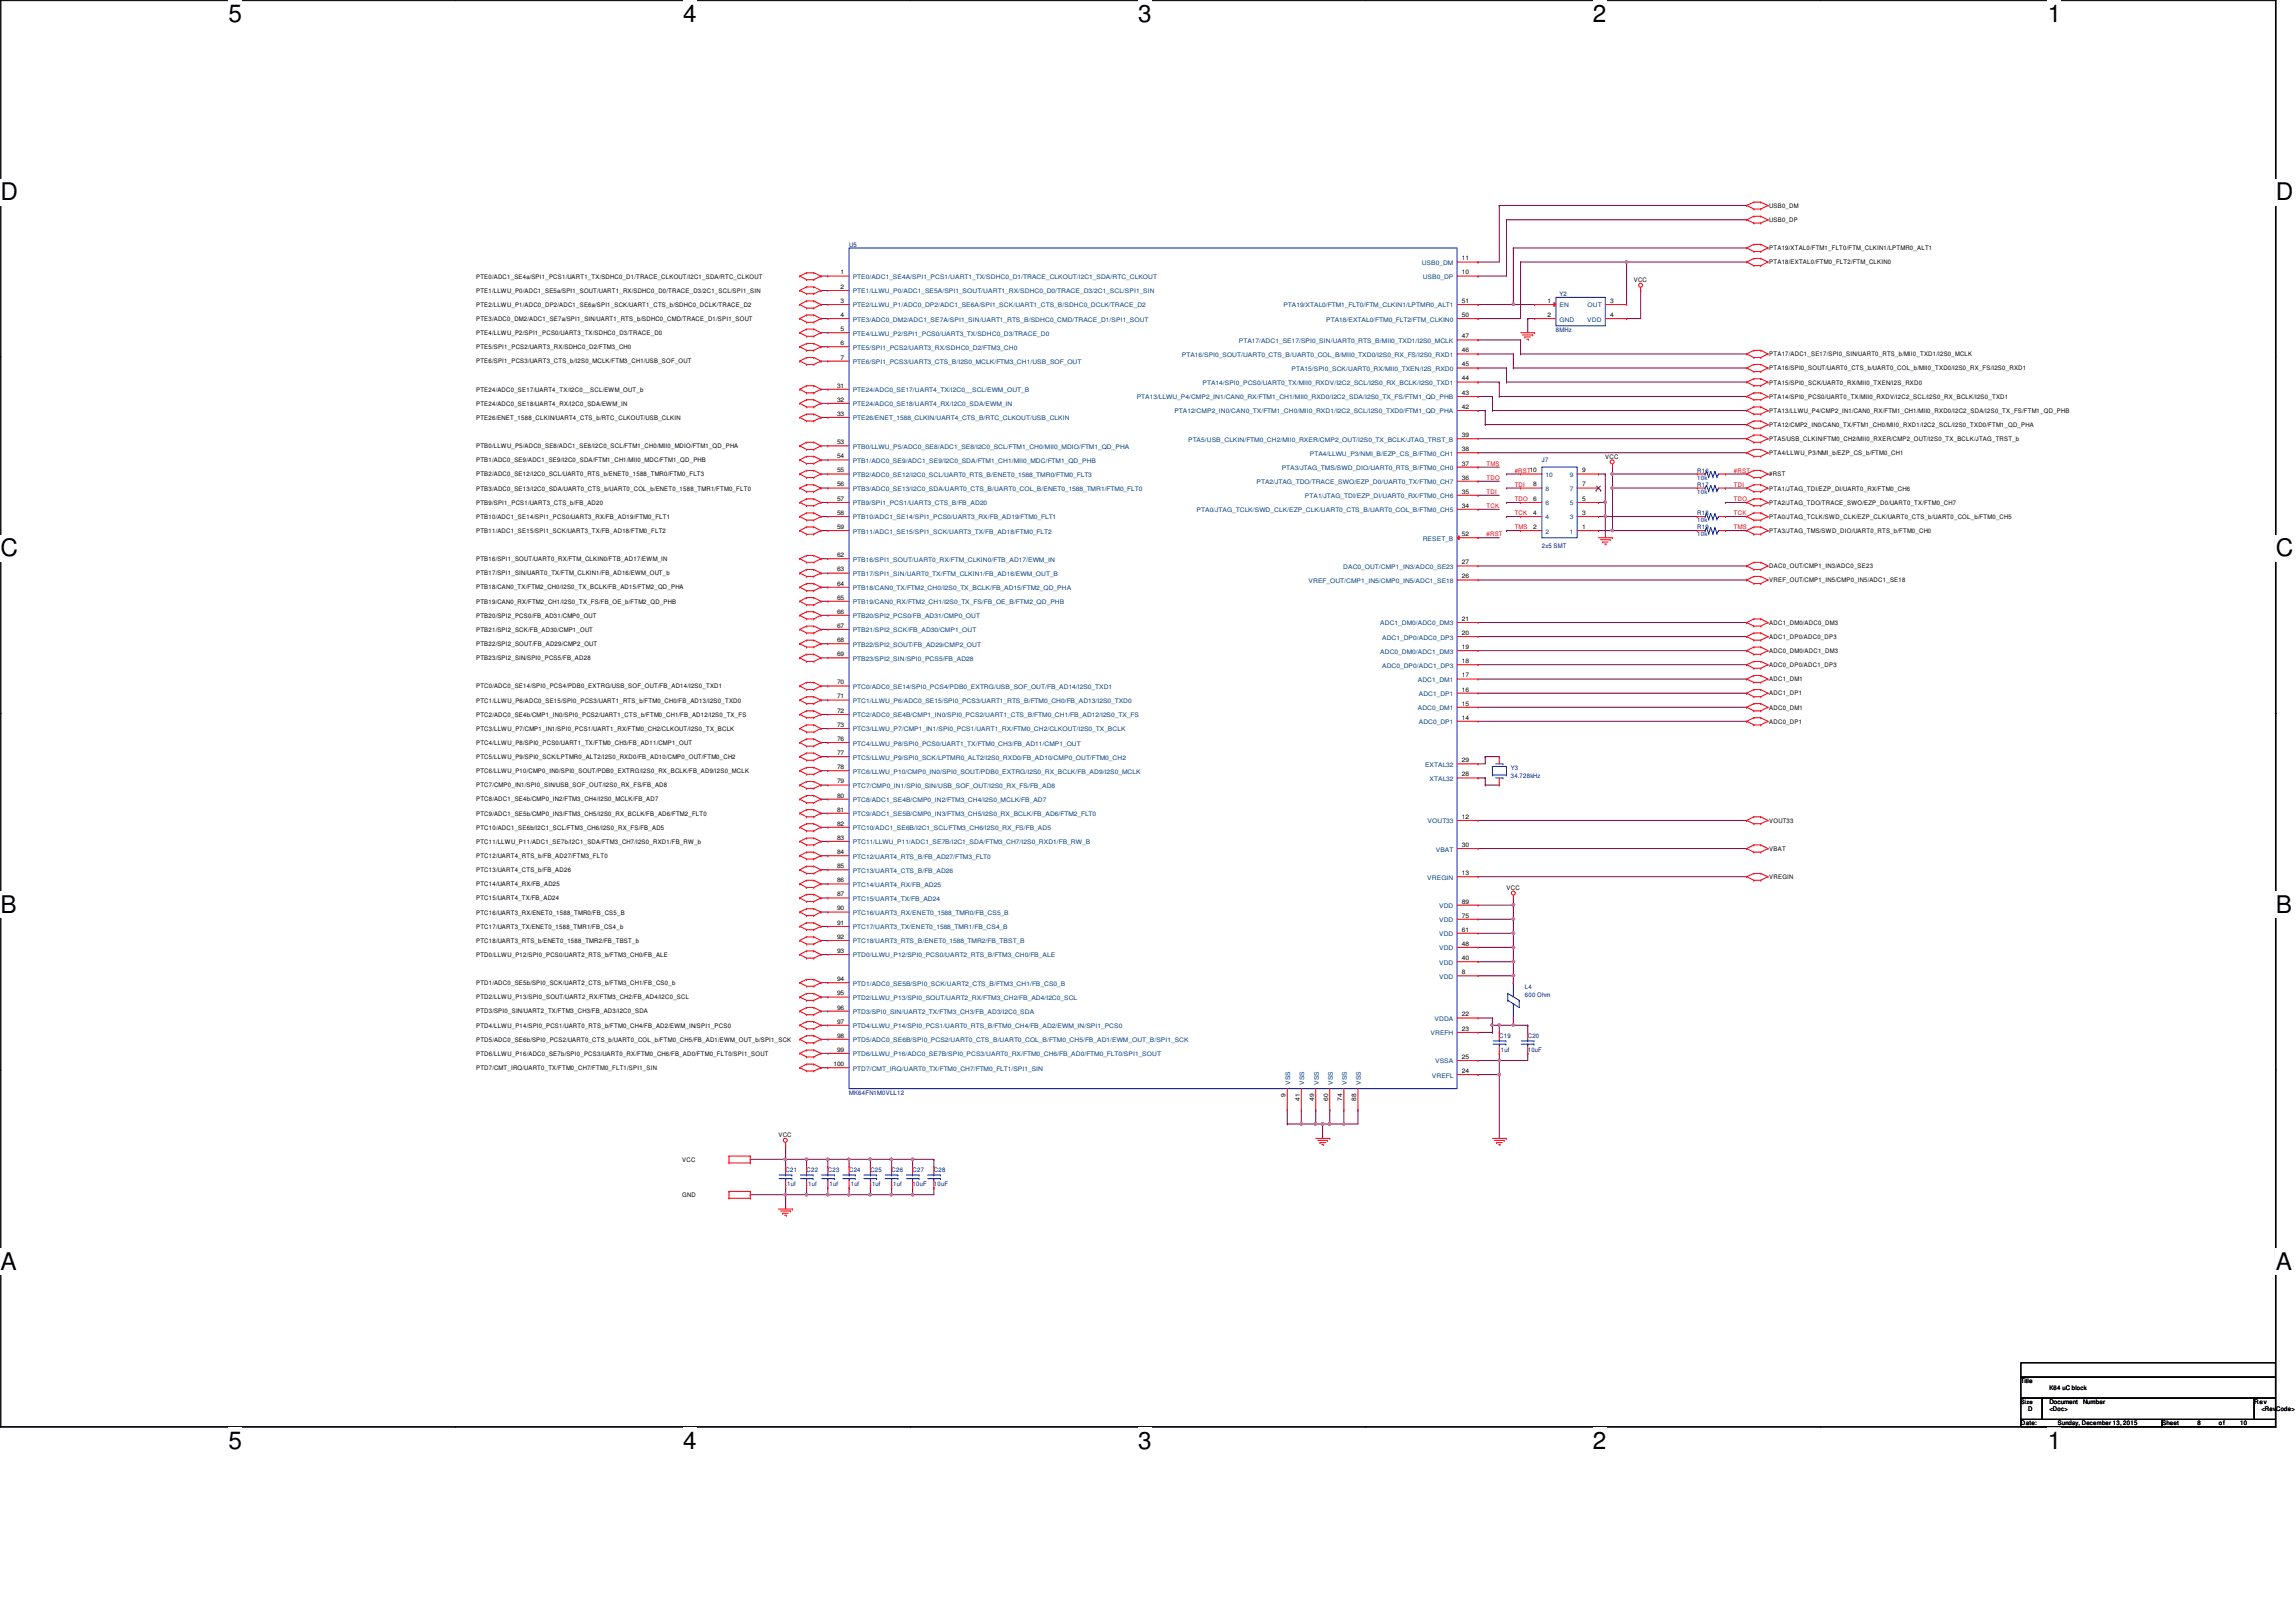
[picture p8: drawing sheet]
<svg xmlns="http://www.w3.org/2000/svg" width="297mm" height="210mm" viewBox="0 0 297 210" stroke-linecap="round" stroke-linejoin="round" font-family="sans-serif">
<defs><g id="words">
<g font-size="3.1">
<text x="29.5" y="2.8">5</text>
<text x="88.4" y="2.8">4</text>
<text x="147.2" y="2.8">3</text>
<text x="206.1" y="2.8">2</text>
<text x="264.9" y="2.8">1</text>
<text x=".1" y="25.9">D</text>
<text x="294.4" y="25.9">D</text>
<text x=".1" y="72">C</text>
<text x="294.4" y="72">C</text>
<text x=".1" y="118.2">B</text>
<text x="294.4" y="118.2">B</text>
<text x=".1" y="164.3">A</text>
<text x="294.4" y="164.3">A</text>
<text x="29.5" y="187.5">5</text>
<text x="88.4" y="187.5">4</text>
<text x="147.2" y="187.5">3</text>
<text x="206.1" y="187.5">2</text>
<text x="264.9" y="187.5">1</text>
</g>
<g font-size=".8">
<text x="228.9" y="28.7">USB0_DP</text>
<text x="228.9" y="26.9">USB0_DM</text>
<text x="108.8" y="35.5">1</text>
<text x="189.1" y="35.5">10</text>
<text x="189.1" y="33.7">11</text>
<text x="228.9" y="34.2">PTA18/EXTAL0/FTM0_FLT2/FTM_CLKIN0</text>
<text x="228.9" y="32.4">PTA19/XTAL0/FTM1_FLT0/FTM_CLKIN1/LPTMR0_ALT1</text>
<text x="61.6" y="37.9">PTE1/LLWU_P0/ADC1_SE5a/SPI1_SOUT/UART1_RX/SDHC0_D0/TRACE_D3/2C1_SCL/SPI1_SIN</text>
<text x="61.6" y="41.5">PTE3/ADC0_DM2/ADC1_SE7a/SPI1_SIN/UART1_RTS_b/SDHC0_CMD/TRACE_D1/SPI1_SOUT</text>
<text x="61.6" y="39.7">PTE2/LLWU_P1/ADC0_DP2/ADC1_SE6a/SPI1_SCK/UART1_CTS_b/SDHC0_DCLK/TRACE_D2</text>
<text x="61.6" y="36.1">PTE0/ADC1_SE4a/SPI1_PCS1/UART1_TX/SDHC0_D1/TRACE_CLKOUT/I2C1_SDA/RTC_CLKOUT</text>
<text x="108.8" y="37.4">2</text>
<text x="108.8" y="39.2">3</text>
<text x="108.8" y="41">4</text>
<text x="189.1" y="41">50</text>
<text x="189.1" y="39.2">51</text>
<text x="200.2" y="39.2">1</text>
<text x="200.2" y="41">2</text>
<text x="208.3" y="39.2">3</text>
<text x="208.3" y="41">4</text>
<text x="211.4" y="36.5">VCC</text>
<text x="61.6" y="45.2">PTE5/SPI1_PCS2/UART3_RX/SDHC0_D2/FTM3_CH0</text>
<text x="61.6" y="47">PTE6/SPI1_PCS3/UART3_CTS_b/I2S0_MCLK/FTM3_CH1/USB_SOF_OUT</text>
<text x="61.6" y="43.3">PTE4/LLWU_P2/SPI1_PCS0/UART3_TX/SDHC0_D3/TRACE_D0</text>
<text x="108.8" y="42.8">5</text>
<text x="108.8" y="44.7">6</text>
<text x="108.8" y="46.5">7</text>
<text x="189.1" y="47.4">45</text>
<text x="189.1" y="45.6">46</text>
<text x="189.1" y="43.8">47</text>
<text x="228.9" y="46.1">PTA17/ADC1_SE17/SPI0_SIN/UART0_RTS_b/MII0_TXD1/I2S0_MCLK</text>
<text x="228.9" y="47.9">PTA16/SPI0_SOUT/UART0_CTS_b/UART0_COL_b/MII0_TXD0/I2S0_RX_FS/I2S0_RXD1</text>
<text x="61.6" y="52.5">PTE24/ADC0_SE18/UART4_RX/I2C0_SDA/EWM_IN</text>
<text x="61.6" y="50.7">PTE24/ADC0_SE17/UART4_TX/I2C0__SCL/EWM_OUT_b</text>
<text x="108.3" y="50.2">31</text>
<text x="108.3" y="52">32</text>
<text x="108.3" y="53.8">33</text>
<text x="189.1" y="52.9">42</text>
<text x="189.1" y="51.1">43</text>
<text x="189.1" y="49.2">44</text>
<text x="228.9" y="53.4">PTA13/LLWU_P4/CMP2_IN1/CAN0_RX/FTM1_CH1/MII0_RXD0/I2C2_SDA/I2S0_TX_FS/FTM1_QD_PHB</text>
<text x="228.9" y="51.6">PTA14/SPI0_PCS0/UART0_TX/MII0_RXDV/I2C2_SCL/I2S0_RX_BCLK/I2S0_TXD1</text>
<text x="228.9" y="49.8">PTA15/SPI0_SCK/UART0_RX/MII0_TXEN/I2S_RXD0</text>
<text x="61.6" y="59.8">PTB1/ADC0_SE9/ADC1_SE9/I2C0_SDA/FTM1_CH1/MII0_MDC/FTM1_QD_PHB</text>
<text x="61.6" y="58">PTB0/LLWU_P5/ADC0_SE8/ADC1_SE8/I2C0_SCL/FTM1_CH0/MII0_MDIO/FTM1_QD_PHA</text>
<text x="61.6" y="54.4">PTE26/ENET_1588_CLKIN/UART4_CTS_b/RTC_CLKOUT/USB_CLKIN</text>
<text x="108.3" y="57.5">53</text>
<text x="108.3" y="59.3">54</text>
<text x="189.1" y="58.4">38</text>
<text x="189.1" y="56.6">39</text>
<text x="207.7" y="59.4">VCC</text>
<text x="228.9" y="58.9">PTA4/LLWU_P3/NMI_b/EZP_CS_b/FTM0_CH1</text>
<text x="228.9" y="57.1">PTA5/USB_CLKIN/FTM0_CH2/MII0_RXER/CMP2_OUT/I2S0_TX_BCLK/JTAG_TRST_b</text>
<text x="228.9" y="55.2">PTA12/CMP2_IN0/CAN0_TX/FTM1_CH0/MII0_RXD1/I2C2_SCL/I2S0_TXD0/FTM1_QD_PHA</text>
<text x="61.6" y="61.6">PTB2/ADC0_SE12/I2C0_SCL/UART0_RTS_b/ENET0_1588_TMR0/FTM0_FLT3</text>
<text x="61.6" y="63.5">PTB3/ADC0_SE13/I2C0_SDA/UART0_CTS_b/UART0_COL_b/ENET0_1588_TMR1/FTM0_FLT0</text>
<text x="61.6" y="65.3">PTB9/SPI1_PCS1/UART3_CTS_b/FB_AD20</text>
<text x="108.3" y="61.1">55</text>
<text x="108.3" y="62.9">56</text>
<text x="108.3" y="64.8">57</text>
<text x="189.1" y="65.7">34</text>
<text x="189.1" y="63.9">35</text>
<text x="189.1" y="62.1">36</text>
<text x="189.1" y="60.2">37</text>
<text x="198.4" y="64.8">6</text>
<text x="198.4" y="62.9">8</text>
<text x="204.7" y="64.8">5</text>
<text x="204.7" y="62.9">7</text>
<text x="204.7" y="61.1">9</text>
<text x="228.9" y="61.6">#RST</text>
<text x="228.9" y="63.5">PTA1/JTAG_TDI/EZP_DI/UART0_RX/FTM0_CH6</text>
<text x="228.9" y="65.3">PTA2/JTAG_TDO/TRACE_SWO/EZP_D0/UART0_TX/FTM0_CH7</text>
<text x="61.6" y="67.1">PTB10/ADC1_SE14/SPI1_PCS0/UART3_RX/FB_AD19/FTM0_FLT1</text>
<text x="61.6" y="69">PTB11/ADC1_SE15/SPI1_SCK/UART3_TX/FB_AD18/FTM0_FLT2</text>
<text x="108.3" y="66.6">58</text>
<text x="108.3" y="68.5">59</text>
<text x="189.1" y="69.4">52</text>
<text x="198.4" y="68.5">2</text>
<text x="198.4" y="66.6">4</text>
<text x="204.7" y="68.5">1</text>
<text x="204.7" y="66.6">3</text>
<text x="228.9" y="67.1">PTA0/JTAG_TCLK/SWD_CLK/EZP_CLK/UART0_CTS_b/UART0_COL_b/FTM0_CH5</text>
<text x="228.9" y="69">PTA3/JTAG_TMS/SWD_DIO/UART0_RTS_b/FTM0_CH0</text>
<text x="61.6" y="74.5">PTB17/SPI1_SIN/UART0_TX/FTM_CLKIN1/FB_AD16/EWM_OUT_b</text>
<text x="61.6" y="72.6">PTB16/SPI1_SOUT/UART0_RX/FTM_CLKIN0/FTB_AD17/EWM_IN</text>
<text x="61.6" y="76.3">PTB18/CAN0_TX/FTM2_CH0/I2S0_TX_BCLK/FB_AD15/FTM2_QD_PHA</text>
<text x="108.3" y="72.1">62</text>
<text x="108.3" y="74">63</text>
<text x="108.3" y="75.8">64</text>
<text x="108.3" y="77.6">65</text>
<text x="189.1" y="74.8">26</text>
<text x="189.1" y="73">27</text>
<text x="228.9" y="75.4">VREF_OUT/CMP1_IN5/CMP0_IN5/ADC1_SE18</text>
<text x="228.9" y="73.5">DAC0_OUT/CMP1_IN3/ADC0_SE23</text>
<text x="61.6" y="83.6">PTB22/SPI2_SOUT/FB_AD29/CMP2_OUT</text>
<text x="61.6" y="79.9">PTB20/SPI2_PCS0/FB_AD31/CMP0_OUT</text>
<text x="61.6" y="78.1">PTB19/CAN0_RX/FTM2_CH1/I2S0_TX_FS/FB_OE_b/FTM2_QD_PHB</text>
<text x="61.6" y="81.8">PTB21/SPI2_SCK/FB_AD30/CMP1_OUT</text>
<text x="108.3" y="79.4">66</text>
<text x="108.3" y="81.2">67</text>
<text x="108.3" y="83.1">68</text>
<text x="189.1" y="84">19</text>
<text x="189.1" y="82.2">20</text>
<text x="189.1" y="80.3">21</text>
<text x="228.9" y="82.7">ADC1_DP0/ADC0_DP3</text>
<text x="228.9" y="80.9">ADC1_DM0/ADC0_DM3</text>
<text x="61.6" y="89.1">PTC0/ADC0_SE14/SPI0_PCS4/PDB0_EXTRG/USB_SOF_OUT/FB_AD14/I2S0_TXD1</text>
<text x="61.6" y="85.4">PTB23/SPI2_SIN/SPI0_PCS5/FB_AD28</text>
<text x="108.3" y="84.9">69</text>
<text x="108.3" y="88.6">70</text>
<text x="189.1" y="89.5">16</text>
<text x="189.1" y="87.7">17</text>
<text x="189.1" y="85.8">18</text>
<text x="228.9" y="88.2">ADC1_DM1</text>
<text x="228.9" y="84.5">ADC0_DM0/ADC1_DM3</text>
<text x="228.9" y="86.4">ADC0_DP0/ADC1_DP3</text>
<text x="61.6" y="90.9">PTC1/LLWU_P6/ADC0_SE15/SPI0_PCS3/UART1_RTS_b/FTM0_CH0/FB_AD13/I2S0_TXD0</text>
<text x="61.6" y="94.6">PTC3/LLWU_P7/CMP1_IN1/SPI0_PCS1/UART1_RX/FTM0_CH2/CLKOUT/I2S0_TX_BCLK</text>
<text x="61.6" y="92.8">PTC2/ADC0_SE4b/CMP1_IN0/SPI0_PCS2/UART1_CTS_b/FTM0_CH1/FB_AD12/I2S0_TX_FS</text>
<text x="108.3" y="90.4">71</text>
<text x="108.3" y="92.2">72</text>
<text x="108.3" y="94.1">73</text>
<text x="108.3" y="95.9">76</text>
<text x="189.1" y="93.1">14</text>
<text x="189.1" y="91.3">15</text>
<text x="228.9" y="93.6">ADC0_DP1</text>
<text x="228.9" y="91.8">ADC0_DM1</text>
<text x="228.9" y="90">ADC1_DP1</text>
<text x="61.6" y="100.1">PTC6/LLWU_P10/CMP0_IN0/SPI0_SOUT/PDB0_EXTRG/I2S0_RX_BCLK/FB_AD9/I2S0_MCLK</text>
<text x="61.6" y="101.9">PTC7/CMP0_IN1/SPI0_SIN/USB_SOF_OUT/I2S0_RX_FS/FB_AD8</text>
<text x="61.6" y="96.4">PTC4/LLWU_P8/SPI0_PCS0/UART1_TX/FTM0_CH3/FB_AD11/CMP1_OUT</text>
<text x="61.6" y="98.2">PTC5/LLWU_P9/SPI0_SCK/LPTMR0_ALT2/I2S0_RXD0/FB_AD10/CMP0_OUT/FTM0_CH2</text>
<text x="108.3" y="97.7">77</text>
<text x="108.3" y="99.5">78</text>
<text x="108.3" y="101.4">79</text>
<text x="189.1" y="100.5">28</text>
<text x="189.1" y="98.6">29</text>
<text x="61.6" y="107.4">PTC10/ADC1_SE6b/I2C1_SCL/FTM3_CH6/I2S0_RX_FS/FB_AD5</text>
<text x="61.6" y="103.7">PTC8/ADC1_SE4b/CMP0_IN2/FTM3_CH4/I2S0_MCLK/FB_AD7</text>
<text x="61.6" y="105.5">PTC9/ADC1_SE5b/CMP0_IN3/FTM3_CH5/I2S0_RX_BCLK/FB_AD6/FTM2_FLT0</text>
<text x="108.3" y="103.2">80</text>
<text x="108.3" y="105">81</text>
<text x="108.3" y="106.8">82</text>
<text x="189.1" y="106">12</text>
<text x="228.9" y="106.5">VOUT33</text>
<text x="61.6" y="112.9">PTC13/UART4_CTS_b/FB_AD26</text>
<text x="61.6" y="109.2">PTC11/LLWU_P11/ADC1_SE7b/I2C1_SDA/FTM3_CH7/I2S0_RXD1/FB_RW_b</text>
<text x="61.6" y="111">PTC12/UART4_RTS_b/FB_AD27/FTM3_FLT0</text>
<text x="108.3" y="108.7">83</text>
<text x="108.3" y="110.5">84</text>
<text x="108.3" y="112.4">85</text>
<text x="189.1" y="113.2">13</text>
<text x="189.1" y="109.6">30</text>
<text x="228.9" y="113.8">VREGIN</text>
<text x="228.9" y="110.1">VBAT</text>
<text x="61.6" y="118.4">PTC16/UART3_RX/ENET0_1588_TMR0/FB_CS5_B</text>
<text x="61.6" y="116.5">PTC15/UART4_TX/FB_AD24</text>
<text x="61.6" y="114.7">PTC14/UART4_RX/FB_AD25</text>
<text x="108.3" y="114.2">86</text>
<text x="108.3" y="116">87</text>
<text x="108.3" y="117.8">90</text>
<text x="108.3" y="119.7">91</text>
<text x="189.1" y="118.7">75</text>
<text x="189.1" y="116.9">89</text>
<text x="194.9" y="115.1">VCC</text>
<text x="61.6" y="122">PTC18/UART3_RTS_b/ENET0_1588_TMR2/FB_TBST_b</text>
<text x="61.6" y="123.8">PTD0/LLWU_P12/SPI0_PCS0/UART2_RTS_b/FTM3_CH0/FB_ALE</text>
<text x="61.6" y="120.2">PTC17/UART3_TX/ENET0_1588_TMR1/FB_CS4_b</text>
<text x="108.3" y="121.5">92</text>
<text x="108.3" y="123.3">93</text>
<text x="189.1" y="124.2">40</text>
<text x="189.1" y="122.4">48</text>
<text x="189.1" y="120.6">61</text>
<text x="61.6" y="129.3">PTD2/LLWU_P13/SPI0_SOUT/UART2_RX/FTM3_CH2/FB_AD4/I2C0_SCL</text>
<text x="61.6" y="131.1">PTD3/SPI0_SIN/UART2_TX/FTM3_CH3/FB_AD3/I2C0_SDA</text>
<text x="61.6" y="127.5">PTD1/ADC0_SE5b/SPI0_SCK/UART2_CTS_b/FTM3_CH1/FB_CS0_b</text>
<text x="108.3" y="127">94</text>
<text x="108.3" y="128.8">95</text>
<text x="108.3" y="130.6">96</text>
<text x="189.1" y="126.1">8</text>
<text x="189.1" y="131.5">22</text>
<text x="61.6" y="136.7">PTD6/LLWU_P16/ADC0_SE7b/SPI0_PCS3/UART0_RX/FTM0_CH6/FB_AD0/FTM0_FLT0/SPI1_SOUT</text>
<text x="61.6" y="133">PTD4/LLWU_P14/SPI0_PCS1/UART0_RTS_b/FTM0_CH4/FB_AD2/EWM_IN/SPI1_PCS0</text>
<text x="61.6" y="134.8">PTD5/ADC0_SE6b/SPI0_PCS2/UART0_CTS_b/UART0_COL_b/FTM0_CH5/FB_AD1/EWM_OUT_b/SPI1_SCK</text>
<text x="107.8" y="138">100</text>
<text x="108.3" y="132.5">97</text>
<text x="108.3" y="134.3">98</text>
<text x="108.3" y="136.1">99</text>
<text x="189.1" y="133.4">23</text>
<text x="189.1" y="137">25</text>
<text x="61.6" y="138.5">PTD7/CMT_IRQ/UART0_TX/FTM0_CH7/FTM0_FLT1/SPI1_SIN</text>
<text x="166.3" y="142" transform="rotate(-90 166.3 142)">9</text>
<text x="168.1" y="142.5" transform="rotate(-90 168.1 142.5)">41</text>
<text x="170" y="142.5" transform="rotate(-90 170 142.5)">49</text>
<text x="171.8" y="142.5" transform="rotate(-90 171.8 142.5)">60</text>
<text x="173.6" y="142.5" transform="rotate(-90 173.6 142.5)">74</text>
<text x="175.5" y="142.5" transform="rotate(-90 175.5 142.5)">88</text>
<text x="189.1" y="138.9">24</text>
<text x="100.7" y="147.2">VCC</text>
<text x="88.3" y="150.4">VCC</text>
<text x="88.3" y="154.9">GND</text>
<text x="261.4" y="179">Title</text>
<text x="265.1" y="179.9">K64 uC block</text>
<text x="261.4" y="181.7">Size</text>
<text x="261.4" y="184.4">Date:</text>
<text x="262.4" y="182.6">D</text>
<text x="265.1" y="181.7">Document</text>
<text x="265.1" y="182.6">&lt;Doc&gt;</text>
<text x="266.2" y="184.4">Sunday, December 13, 2015</text>
<text x="269.5" y="181.7">Number</text>
<text x="279.7" y="184.4">Sheet</text>
<text x="284.3" y="184.4">8</text>
<text x="287.1" y="184.4">of</text>
<text x="289.8" y="184.4">10</text>
<text x="291.6" y="181.7">Rev</text>
<text x="292.6" y="182.6">&lt;RevCode&gt;</text>
</g>
<g font-size=".8" fill="#000080">
<text x="109.9" y="31.9">U5</text>
<text x="201.8" y="38.4">Y2</text>
<text x="201.3" y="42.9">8MHz</text>
<text x="199.5" y="59.8">J7</text>
<text x="219.6" y="63">R17</text>
<text x="219.6" y="63.9">10k</text>
<text x="219.6" y="61.2">R16</text>
<text x="219.6" y="62.1">10k</text>
<text x="199.5" y="70.9">2x5 SMT</text>
<text x="219.6" y="68.5">R19</text>
<text x="219.6" y="69.4">10k</text>
<text x="219.6" y="66.7">R18</text>
<text x="219.6" y="67.6">10k</text>
<text x="195.4" y="99.6">Y3</text>
<text x="195.4" y="100.7">34.728kHz</text>
<text x="197.3" y="127.9">L4</text>
<text x="197.3" y="129">600 Ohm</text>
<text x="194" y="134.4">C19</text>
<text x="194" y="136.2">.1uf</text>
<text x="197.7" y="134.4">C20</text>
<text x="197.7" y="136.2">10uF</text>
<text x="109.9" y="141.6">MK64FN1M0VLL12</text>
<text x="101.6" y="151.7">C21</text>
<text x="101.6" y="153.5">.1uf</text>
<text x="104.3" y="151.7">C22</text>
<text x="104.3" y="153.5">.1uf</text>
<text x="107.1" y="151.7">C23</text>
<text x="107.1" y="153.5">.1uf</text>
<text x="109.9" y="151.7">C24</text>
<text x="109.9" y="153.5">.1uf</text>
<text x="112.6" y="151.7">C25</text>
<text x="112.6" y="153.5">.1uf</text>
<text x="115.4" y="151.7">C26</text>
<text x="115.4" y="153.5">.1uf</text>
<text x="118.1" y="151.7">C27</text>
<text x="118.1" y="153.5">10uF</text>
<text x="120.8" y="151.7">C28</text>
<text x="120.8" y="153.5">10uF</text>
</g>
<g font-size=".8" fill="#004080">
<text x="183.9" y="34.3">USB0_DM</text>
<text x="110.3" y="36.1">PTE0/ADC1_SE4A/SPI1_PCS1/UART1_TX/SDHC0_D1/TRACE_CLKOUT/I2C1_SDA/RTC_CLKOUT</text>
<text x="110.3" y="38">PTE1/LLWU_P0/ADC1_SE5A/SPI1_SOUT/UART1_RX/SDHC0_D0/TRACE_D3/2C1_SCL/SPI1_SIN</text>
<text x="110.3" y="39.8">PTE2/LLWU_P1/ADC0_DP2/ADC1_SE6A/SPI1_SCK/UART1_CTS_B/SDHC0_DCLK/TRACE_D2</text>
<text x="110.3" y="41.6">PTE3/ADC0_DM2/ADC1_SE7A/SPI1_SIN/UART1_RTS_B/SDHC0_CMD/TRACE_D1/SPI1_SOUT</text>
<text x="166" y="39.8">PTA19/XTAL0/FTM1_FLT0/FTM_CLKIN1/LPTMR0_ALT1</text>
<text x="171.6" y="41.6">PTA18/EXTAL0/FTM0_FLT2/FTM_CLKIN0</text>
<text x="184.1" y="36.1">USB0_DP</text>
<text x="201.8" y="39.8">EN</text>
<text x="201.8" y="41.6">GND</text>
<text x="205.4" y="41.6">VDD</text>
<text x="205.4" y="39.8">OUT</text>
<text x="110.3" y="43.4">PTE4/LLWU_P2/SPI1_PCS0/UART3_TX/SDHC0_D3/TRACE_D0</text>
<text x="110.3" y="45.3">PTE5/SPI1_PCS2/UART3_RX/SDHC0_D2/FTM3_CH0</text>
<text x="110.3" y="47.1">PTE6/SPI1_PCS3/UART3_CTS_B/I2S0_MCLK/FTM3_CH1/USB_SOF_OUT</text>
<text x="152.9" y="46.2">PTA16/SPI0_SOUT/UART0_CTS_B/UART0_COL_B/MII0_TXD0/I2S0_RX_FS/I2S0_RXD1</text>
<text x="160.3" y="44.4">PTA17/ADC1_SE17/SPI0_SIN/UART0_RTS_B/MII0_TXD1/I2S0_MCLK</text>
<text x="110.3" y="50.8">PTE24/ADC0_SE17/UART4_TX/I2C0__SCL/EWM_OUT_B</text>
<text x="110.3" y="52.6">PTE24/ADC0_SE18/UART4_RX/I2C0_SDA/EWM_IN</text>
<text x="147.1" y="51.7">PTA13/LLWU_P4/CMP2_IN1/CAN0_RX/FTM1_CH1/MII0_RXD0/I2C2_SDA/I2S0_TX_FS/FTM1_QD_PHB</text>
<text x="151.9" y="53.5">PTA12/CMP2_IN0/CAN0_TX/FTM1_CH0/MII0_RXD1/I2C2_SCL/I2S0_TXD0/FTM1_QD_PHA</text>
<text x="155.6" y="49.8">PTA14/SPI0_PCS0/UART0_TX/MII0_RXDV/I2C2_SCL/I2S0_RX_BCLK/I2S0_TXD1</text>
<text x="167.1" y="48">PTA15/SPI0_SCK/UART0_RX/MII0_TXEN/I2S_RXD0</text>
<text x="110.3" y="54.4">PTE26/ENET_1588_CLKIN/UART4_CTS_B/RTC_CLKOUT/USB_CLKIN</text>
<text x="110.3" y="58.1">PTB0/LLWU_P5/ADC0_SE8/ADC1_SE8/I2C0_SCL/FTM1_CH0/MII0_MDIO/FTM1_QD_PHA</text>
<text x="110.3" y="59.9">PTB1/ADC0_SE9/ADC1_SE9/I2C0_SDA/FTM1_CH1/MII0_MDC/FTM1_QD_PHB</text>
<text x="153.7" y="57.1">PTA5/USB_CLKIN/FTM0_CH2/MII0_RXER/CMP2_OUT/I2S0_TX_BCLK/JTAG_TRST_B</text>
<text x="169.5" y="59">PTA4/LLWU_P3/NMI_B/EZP_CS_B/FTM0_CH1</text>
<text x="110.3" y="61.7">PTB2/ADC0_SE12/I2C0_SCL/UART0_RTS_B/ENET0_1588_TMR0/FTM0_FLT3</text>
<text x="110.3" y="63.5">PTB3/ADC0_SE13/I2C0_SDA/UART0_CTS_B/UART0_COL_B/ENET0_1588_TMR1/FTM0_FLT0</text>
<text x="110.3" y="65.4">PTB9/SPI1_PCS1/UART3_CTS_B/FB_AD20</text>
<text x="162.6" y="62.7">PTA2/JTAG_TDO/TRACE_SWO/EZP_D0/UART0_TX/FTM0_CH7</text>
<text x="165.8" y="60.8">PTA3/JTAG_TMS/SWD_DIO/UART0_RTS_B/FTM0_CH0</text>
<text x="168.8" y="64.5">PTA1/JTAG_TDI/EZP_DI/UART0_RX/FTM0_CH6</text>
<text x="199.9" y="65.4">6</text>
<text x="199.9" y="63.5">8</text>
<text x="199.9" y="61.7">10</text>
<text x="203.1" y="65.4">5</text>
<text x="203.1" y="63.5">7</text>
<text x="203.1" y="61.7">9</text>
<text x="110.3" y="67.2">PTB10/ADC1_SE14/SPI1_PCS0/UART3_RX/FB_AD19/FTM0_FLT1</text>
<text x="110.3" y="69">PTB11/ADC1_SE15/SPI1_SCK/UART3_TX/FB_AD18/FTM0_FLT2</text>
<text x="154.8" y="66.3">PTA0/JTAG_TCLK/SWD_CLK/EZP_CLK/UART0_CTS_B/UART0_COL_B/FTM0_CH5</text>
<text x="184.1" y="70">RESET_B</text>
<text x="199.9" y="69">2</text>
<text x="199.9" y="67.2">4</text>
<text x="203.1" y="69">1</text>
<text x="203.1" y="67.2">3</text>
<text x="110.3" y="72.7">PTB16/SPI1_SOUT/UART0_RX/FTM_CLKIN0/FTB_AD17/EWM_IN</text>
<text x="110.3" y="74.5">PTB17/SPI1_SIN/UART0_TX/FTM_CLKIN1/FB_AD16/EWM_OUT_B</text>
<text x="110.3" y="76.4">PTB18/CAN0_TX/FTM2_CH0/I2S0_TX_BCLK/FB_AD15/FTM2_QD_PHA</text>
<text x="169.3" y="75.4">VREF_OUT/CMP1_IN5/CMP0_IN5/ADC1_SE18</text>
<text x="173.8" y="73.6">DAC0_OUT/CMP1_IN3/ADC0_SE23</text>
<text x="110.3" y="78.2">PTB19/CAN0_RX/FTM2_CH1/I2S0_TX_FS/FB_OE_B/FTM2_QD_PHB</text>
<text x="110.3" y="80">PTB20/SPI2_PCS0/FB_AD31/CMP0_OUT</text>
<text x="110.3" y="81.8">PTB21/SPI2_SCK/FB_AD30/CMP1_OUT</text>
<text x="110.3" y="83.7">PTB22/SPI2_SOUT/FB_AD29/CMP2_OUT</text>
<text x="178.6" y="80.9">ADC1_DM0/ADC0_DM3</text>
<text x="178.8" y="82.8">ADC1_DP0/ADC0_DP3</text>
<text x="110.3" y="85.5">PTB23/SPI2_SIN/SPI0_PCS5/FB_AD28</text>
<text x="110.3" y="89.2">PTC0/ADC0_SE14/SPI0_PCS4/PDB0_EXTRG/USB_SOF_OUT/FB_AD14/I2S0_TXD1</text>
<text x="178.6" y="84.6">ADC0_DM0/ADC1_DM3</text>
<text x="178.8" y="86.4">ADC0_DP0/ADC1_DP3</text>
<text x="183.4" y="88.3">ADC1_DM1</text>
<text x="110.3" y="91">PTC1/LLWU_P6/ADC0_SE15/SPI0_PCS3/UART1_RTS_B/FTM0_CH0/FB_AD13/I2S0_TXD0</text>
<text x="110.3" y="92.8">PTC2/ADC0_SE4B/CMP1_IN0/SPI0_PCS2/UART1_CTS_B/FTM0_CH1/FB_AD12/I2S0_TX_FS</text>
<text x="110.3" y="94.7">PTC3/LLWU_P7/CMP1_IN1/SPI0_PCS1/UART1_RX/FTM0_CH2/CLKOUT/I2S0_TX_BCLK</text>
<text x="183.4" y="91.9">ADC0_DM1</text>
<text x="183.6" y="93.7">ADC0_DP1</text>
<text x="183.6" y="90.1">ADC1_DP1</text>
<text x="110.3" y="96.5">PTC4/LLWU_P8/SPI0_PCS0/UART1_TX/FTM0_CH3/FB_AD11/CMP1_OUT</text>
<text x="110.3" y="98.3">PTC5/LLWU_P9/SPI0_SCK/LPTMR0_ALT2/I2S0_RXD0/FB_AD10/CMP0_OUT/FTM0_CH2</text>
<text x="110.3" y="100.1">PTC6/LLWU_P10/CMP0_IN0/SPI0_SOUT/PDB0_EXTRG/I2S0_RX_BCLK/FB_AD9/I2S0_MCLK</text>
<text x="110.3" y="102">PTC7/CMP0_IN1/SPI0_SIN/USB_SOF_OUT/I2S0_RX_FS/FB_AD8</text>
<text x="184.4" y="99.2">EXTAL32</text>
<text x="185" y="101">XTAL32</text>
<text x="110.3" y="103.8">PTC8/ADC1_SE4B/CMP0_IN2/FTM3_CH4/I2S0_MCLK/FB_AD7</text>
<text x="110.3" y="105.6">PTC9/ADC1_SE5B/CMP0_IN3/FTM3_CH5/I2S0_RX_BCLK/FB_AD6/FTM2_FLT0</text>
<text x="110.3" y="107.4">PTC10/ADC1_SE6B/I2C1_SCL/FTM3_CH6/I2S0_RX_FS/FB_AD5</text>
<text x="184.7" y="106.6">VOUT33</text>
<text x="110.3" y="109.3">PTC11/LLWU_P11/ADC1_SE7B/I2C1_SDA/FTM3_CH7/I2S0_RXD1/FB_RW_B</text>
<text x="110.3" y="111.1">PTC12/UART4_RTS_B/FB_AD27/FTM3_FLT0</text>
<text x="110.3" y="112.9">PTC13/UART4_CTS_B/FB_AD26</text>
<text x="184.7" y="113.8">VREGIN</text>
<text x="185.8" y="110.2">VBAT</text>
<text x="110.3" y="114.8">PTC14/UART4_RX/FB_AD25</text>
<text x="110.3" y="116.6">PTC15/UART4_TX/FB_AD24</text>
<text x="110.3" y="118.4">PTC16/UART3_RX/ENET0_1588_TMR0/FB_CS5_B</text>
<text x="186.2" y="119.3">VDD</text>
<text x="186.2" y="117.5">VDD</text>
<text x="110.3" y="120.3">PTC17/UART3_TX/ENET0_1588_TMR1/FB_CS4_B</text>
<text x="110.3" y="122.1">PTC18/UART3_RTS_B/ENET0_1588_TMR2/FB_TBST_B</text>
<text x="110.3" y="123.9">PTD0/LLWU_P12/SPI0_PCS0/UART2_RTS_B/FTM3_CH0/FB_ALE</text>
<text x="186.2" y="124.8">VDD</text>
<text x="186.2" y="123">VDD</text>
<text x="186.2" y="121.2">VDD</text>
<text x="110.3" y="127.6">PTD1/ADC0_SE5B/SPI0_SCK/UART2_CTS_B/FTM3_CH1/FB_CS0_B</text>
<text x="110.3" y="129.4">PTD2/LLWU_P13/SPI0_SOUT/UART2_RX/FTM3_CH2/FB_AD4/I2C0_SCL</text>
<text x="110.3" y="131.2">PTD3/SPI0_SIN/UART2_TX/FTM3_CH3/FB_AD3/I2C0_SDA</text>
<text x="186.2" y="126.7">VDD</text>
<text x="110.3" y="133.1">PTD4/LLWU_P14/SPI0_PCS1/UART0_RTS_B/FTM0_CH4/FB_AD2/EWM_IN/SPI1_PCS0</text>
<text x="110.3" y="134.9">PTD5/ADC0_SE6B/SPI0_PCS2/UART0_CTS_B/UART0_COL_B/FTM0_CH5/FB_AD1/EWM_OUT_B/SPI1_SCK</text>
<text x="110.3" y="136.7">PTD6/LLWU_P16/ADC0_SE7B/SPI0_PCS3/UART0_RX/FTM0_CH6/FB_AD0/FTM0_FLT0/SPI1_SOUT</text>
<text x="185.1" y="134">VREFH</text>
<text x="185.6" y="132.1">VDDA</text>
<text x="185.7" y="137.6">VSSA</text>
<text x="110.3" y="138.6">PTD7/CMT_IRQ/UART0_TX/FTM0_CH7/FTM0_FLT1/SPI1_SIN</text>
<text x="166.9" y="140.4" transform="rotate(-90 166.9 140.4)">VSS</text>
<text x="168.7" y="140.4" transform="rotate(-90 168.7 140.4)">VSS</text>
<text x="170.6" y="140.4" transform="rotate(-90 170.6 140.4)">VSS</text>
<text x="172.4" y="140.4" transform="rotate(-90 172.4 140.4)">VSS</text>
<text x="174.2" y="140.4" transform="rotate(-90 174.2 140.4)">VSS</text>
<text x="176.1" y="140.4" transform="rotate(-90 176.1 140.4)">VSS</text>
<text x="185.2" y="139.4">VREFL</text>
</g>
<g font-size=".8" fill="#f00">
<text x="192.3" y="63.9">TDI</text>
<text x="192.3" y="65.7">TCK</text>
<text x="192.3" y="60.3">TMS</text>
<text x="192.3" y="62.1">TDO</text>
<text x="196" y="61.2">#RST10</text>
<text x="196" y="63">TDI</text>
<text x="196" y="64.9">TDO</text>
<text x="224.3" y="61.2">#RST</text>
<text x="224.3" y="63">TDI</text>
<text x="224.3" y="64.9">TDO</text>
<text x="192.3" y="69.4">#RST</text>
<text x="196" y="66.7">TCK</text>
<text x="196" y="68.5">TMS</text>
<text x="224.3" y="66.7">TCK</text>
<text x="224.3" y="68.5">TMS</text>
</g>
</g></defs>
<path d="M0 0h294.5v184.7h-294.5zM.1 .1h294.3v184.5h-294.3z" fill="none" stroke="#000" stroke-width=".13"/>
<g fill="#fff">
<path d="M29.5 0h1.8v3.5h-1.8z"/>
<path d="M29.5 184.7h1.8v3.4h-1.8z"/>
</g>
<path d="M59 0v.1M59 184.6v.1" fill="none" stroke="#000" stroke-width=".13"/>
<g fill="#fff">
<path d="M88.4 0h1.7v3.5h-1.7z"/>
<path d="M88.4 184.7h1.7v3.4h-1.7z"/>
</g>
<path d="M117.8 0v.1M117.8 184.6v.1" fill="none" stroke="#000" stroke-width=".13"/>
<g fill="#fff">
<path d="M147.2 0h1.8v3.5h-1.8z"/>
<path d="M147.2 184.7h1.8v3.4h-1.8z"/>
</g>
<path d="M176.7 0v.1M176.7 184.6v.1" fill="none" stroke="#000" stroke-width=".13"/>
<g fill="#fff">
<path d="M206.1 0h1.7v3.5h-1.7z"/>
<path d="M206.1 184.7h1.7v3.4h-1.7z"/>
</g>
<path d="M235.5 0v.1M235.5 184.6v.1" fill="none" stroke="#000" stroke-width=".13"/>
<g fill="#fff">
<path d="M264.9 0h1.8v3.5h-1.8z"/>
<path d="M264.9 184.7h1.8v3.4h-1.8z"/>
<path d="M.1 23.1h2.2v3.5h-2.2z"/>
<path d="M294.4 23.1h2.3v3.5h-2.3z"/>
<path d="M.1 69.2h2.2v3.5h-2.2z"/>
<path d="M294.4 69.2h2.3v3.5h-2.3z"/>
</g>
<path d="M0 46.2h.1M294.4 46.2h.1" fill="none" stroke="#000" stroke-width=".13"/>
<g fill="#fff">
<path d="M.1 115.4h2.1v3.4h-2.1z"/>
<path d="M294.4 115.4h2.1v3.4h-2.1z"/>
</g>
<path d="M0 92.3h.1M.1 92.3h.1M294.4 92.3h.1" fill="none" stroke="#000" stroke-width=".13"/>
<g fill="#fff">
<path d="M.1 161.5h2.1v3.5h-2.1z"/>
<path d="M294.4 161.5h2.1v3.5h-2.1z"/>
</g>
<path d="M0 138.5h.1M294.4 138.5h.1" fill="none" stroke="#000" stroke-width=".13"/>
<path d="M97.1 150h.1M97.1 154.6h.1M97.1 154.6h4.5M101.6 148.2h.1M101.6 148.2v1.8h-4.5" fill="none" stroke="#800040" stroke-width=".13"/>
<path d="M101.5 154.5h.2v.2h-.2z" fill-rule="evenodd" fill="#f0f"/>
<path d="M101.5 154.5h.2v.2h-.2z" fill="none" stroke="#f0f" stroke-width=".13"/>
<path d="M101.6 154.6h.1M101.6 150h.1M101.6 150v1M101.6 154.6v1.9" fill="none" stroke="#800040" stroke-width=".13"/>
<path d="M101.5 149.9h.2v.2h-.2z" fill-rule="evenodd" fill="#f0f"/>
<path d="M101.5 149.9h.2v.2h-.2z" fill="none" stroke="#f0f" stroke-width=".13"/>
<path d="M206.8 68.7h.1M206.8 61.3h.1M206.8 68.7h1.8M206.8 61.3h.9M207.7 61.3h.1M207.7 61.3v3.7M208.6 61.3h.1M208.6 60.5v.8M101.6 153.7h.1M101.6 153.7v.9" fill="none" stroke="#800040" stroke-width=".13"/>
<path d="M207.6 64.8h.2v.3h-.2z" fill-rule="evenodd" fill="#f0f"/>
<path d="M207.6 64.8h.2v.3h-.2z" fill="none" stroke="#f0f" stroke-width=".13"/>
<path d="M206.8 65h.1M206.8 66.8h.1M206.8 65h.9M206.8 66.8h.9M207.7 65h.1M207.7 66.8h.1M207.7 65v4.6" fill="none" stroke="#800040" stroke-width=".13"/>
<path d="M207.6 66.7h.2v.2h-.2z" fill-rule="evenodd" fill="#f0f"/>
<path d="M207.6 66.7h.2v.2h-.2z" fill="none" stroke="#f0f" stroke-width=".13"/>
<g fill="none" stroke="#800040" stroke-width=".13">
<path d="M191.2 39.4h.1M191.2 35.7h.1M191.2 33.9h.1M191.2 35.7h3.7M191.2 33.9h2.8M195.8 32.1h.1M195.8 32.1v7.3h-4.6M196.7 33.9h.1M196.7 33.9v7.3h-5.5M196.7 33.9h13.7M191.2 53.1h.1M191.2 51.3h.1"/>
<path d="M191.2 49.4h.1M191.2 47.6h.1M191.2 44h.1M191.2 45.8h.1M191.2 41.2h.1M191.2 56.8h34.8M191.2 58.6h34.8M191.2 53.1h.9M191.2 51.3h1.9M191.2 49.4h2.8M191.2 47.6h3.7M191.2 44h5.5"/>
<path d="M191.2 45.8h4.6M192.1 53.1h.1M192.1 54.9h.1M192.1 53.1v1.8M192.1 54.9h33.9M193.1 51.3h.1M193.1 53.1h.1M193.1 53.1h32.9M193.1 51.3v1.8M194 49.4h.1M194 51.3h.1M194 51.3h32"/>
<path d="M194 49.4v1.9M194.9 47.6h.1M194.9 49.4h.1M194.9 49.4h31.1M194.9 47.6v1.8M195.8 45.8h.1M195.8 47.6h.1M195.8 47.6h30.2M195.8 45.8v1.8M196.7 44h.1M196.7 45.8h.1M196.7 45.8h29.3"/>
<path d="M196.7 44v1.8M226 56.8h.1M226 58.6h.1M191.2 69.6h.1M191.2 64.1h.1M191.2 65.9h.1M191.2 60.5h.1M191.2 62.3h.1M191.2 69.6h2.8M191.2 64.1h2.8M191.2 65.9h2.8M191.2 60.5h2.8"/>
<path d="M191.2 62.3h2.8M194.9 61.3h.1M194.9 63.2h.1M194.9 65h.1M194.9 66.8h.1M194.9 68.7h.1M194.9 61.3h1.8M194.9 63.2h1.8M194.9 65h1.8M194.9 66.8h1.8M194.9 68.7h1.8"/>
</g>
<path d="M195.7 39.2h.2v.3h-.2z" fill-rule="evenodd" fill="#f0f"/>
<path d="M195.7 39.2h.2v.3h-.2z" fill="none" stroke="#f0f" stroke-width=".13"/>
<g fill="none" stroke="#800040" stroke-width=".13">
<path d="M194 26.6h.1M194 26.6v7.3M194 26.6h32M194.9 28.4h.1M194.9 28.4v7.3M194.9 28.4h31.1M195.8 32.1h.1M195.8 39.4h.1M195.8 32.1h30.2M195.8 39.4h2.7M210.4 33.9h.1M210.4 33.9v5.5"/>
<path d="M210.4 33.9h15.6M212.3 37.6h.1M212.3 37.6v3.6h-1.9M197.7 41.2h.1M197.7 41.2h.8M197.7 41.2v1.9M210.4 41.2h.1M191.2 75.1h34.8M191.2 73.2h34.8M226 75.1h.1M226 73.2h.1M191.2 98.8h.1"/>
<path d="M191.2 93.3h34.8M191.2 91.5h34.8M191.2 87.9h34.8M191.2 89.7h34.8M191.2 84.2h34.8M191.2 86h34.8M191.2 82.4h34.8M191.2 80.6h34.8M192.1 97.9h.1M192.1 97.9v.9h-.9M192.1 97.9h1.9M226 93.3h.1"/>
<path d="M226 91.5h.1M226 87.9h.1M226 89.7h.1M226 84.2h.1M226 86h.1M226 82.4h.1M226 80.6h.1M191.2 100.7h.1M191.2 100.7h.9M192.1 100.7h.1M192.1 101.6h.1M192.1 100.7v.9"/>
<path d="M192.1 101.6h1.9"/>
</g>
<path d="M210.3 33.8h.2v.2h-.2z" fill-rule="evenodd" fill="#f0f"/>
<path d="M210.3 33.8h.2v.2h-.2z" fill="none" stroke="#f0f" stroke-width=".13"/>
<g fill="none" stroke="#800040" stroke-width=".13">
<path d="M106.2 37.6h.1M106.2 39.4h.1M106.2 35.7h.1M106.2 37.6h.9M106.2 39.4h.9M106.2 35.7h.9M106.2 59.5h.1M106.2 57.7h.1M106.2 52.2h.1M106.2 50.4h.1M106.2 54h.1M106.2 44.9h.1"/>
<path d="M106.2 46.7h.1M106.2 41.2h.1M106.2 43.1h.1M106.2 59.5h.9M106.2 57.7h.9M106.2 52.2h.9M106.2 50.4h.9M106.2 54h.9M106.2 44.9h.9M106.2 46.7h.9M106.2 41.2h.9M106.2 43.1h.9"/>
<path d="M106.2 74.2h.1M106.2 79.6h.1M106.2 72.3h.1M106.2 77.8h.1M106.2 76h.1M106.2 66.8h.1M106.2 61.3h.1M106.2 63.2h.1M106.2 68.7h.1M106.2 65h.1M106.2 74.2h.9M106.2 79.6h.9"/>
<path d="M106.2 72.3h.9M106.2 77.8h.9M106.2 76h.9M106.2 66.8h.9M106.2 61.3h.9M106.2 63.2h.9M106.2 68.7h.9M106.2 65h.9M106.2 99.7h.1M106.2 96.1h.1M106.2 90.6h.1M106.2 97.9h.1"/>
<path d="M106.2 94.3h.1M106.2 88.8h.1M106.2 92.5h.1M106.2 85.1h.1M106.2 83.3h.1M106.2 81.4h.1M106.2 99.7h.9M106.2 96.1h.9M106.2 90.6h.9M106.2 97.9h.9M106.2 94.3h.9M106.2 88.8h.9"/>
<path d="M106.2 92.5h.9M106.2 85.1h.9M106.2 83.3h.9M106.2 81.4h.9M106.2 119.9h.1M106.2 118h.1M106.2 112.6h.1M106.2 116.2h.1M106.2 114.4h.1M106.2 108.9h.1M106.2 107.1h.1M106.2 110.7h.1"/>
<path d="M106.2 103.4h.1M106.2 105.2h.1M106.2 101.6h.1M106.2 119.9h.9M106.2 118h.9M106.2 112.6h.9M106.2 116.2h.9M106.2 114.4h.9M106.2 108.9h.9M106.2 107.1h.9M106.2 110.7h.9M106.2 103.4h.9"/>
<path d="M106.2 105.2h.9M106.2 101.6h.9M106.2 138.2h.1M106.2 136.3h.1M106.2 132.7h.1M106.2 134.5h.1M106.2 129h.1M106.2 130.9h.1M106.2 127.2h.1M106.2 121.7h.1M106.2 123.5h.1M106.2 138.2h.9"/>
<path d="M106.2 136.3h.9M106.2 132.7h.9M106.2 134.5h.9M106.2 129h.9M106.2 130.9h.9M106.2 127.2h.9M106.2 121.7h.9M106.2 123.5h.9M166.5 143.6h.1M166.5 145.5h.1M166.5 143.6v1.9M168.4 143.6h.1"/>
<path d="M168.4 143.6v1.9h-1.9M175.7 143.6h.1M175.7 143.6v1.9"/>
</g>
<path d="M168.2 145.3h.3v.3h-.3z" fill-rule="evenodd" fill="#f0f"/>
<path d="M168.2 145.3h.3v.3h-.3z" fill="none" stroke="#f0f" stroke-width=".13"/>
<path d="M168.4 145.5h.1M170.2 143.6h.1M170.2 143.6v1.9h-1.8" fill="none" stroke="#800040" stroke-width=".13"/>
<path d="M170 145.3h.3v.3h-.3z" fill-rule="evenodd" fill="#f0f"/>
<path d="M170 145.3h.3v.3h-.3z" fill="none" stroke="#f0f" stroke-width=".13"/>
<path d="M170.2 145.5h.1M170.2 145.5h.9M172 143.6h.1M172 143.6v1.9" fill="none" stroke="#800040" stroke-width=".13"/>
<path d="M171.9 145.3h.2v.3h-.2z" fill-rule="evenodd" fill="#f0f"/>
<path d="M171.9 145.3h.2v.3h-.2z" fill="none" stroke="#f0f" stroke-width=".13"/>
<path d="M172 145.5h.1M172 145.5h3.7M173.9 143.6h.1M173.9 145.5h.1M173.9 143.6v1.9" fill="none" stroke="#800040" stroke-width=".13"/>
<path d="M173.7 145.3h.2v.3h-.2z" fill-rule="evenodd" fill="#f0f"/>
<path d="M173.7 145.3h.2v.3h-.2z" fill="none" stroke="#f0f" stroke-width=".13"/>
<path d="M171.1 145.5h.1M171.1 145.5v1.8M171.1 145.5h.9" fill="none" stroke="#800040" stroke-width=".13"/>
<path d="M171 145.3h.2v.3h-.2z" fill-rule="evenodd" fill="#f0f"/>
<path d="M171 145.3h.2v.3h-.2z" fill="none" stroke="#f0f" stroke-width=".13"/>
<path d="M101.6 154.6h.1M101.6 154.6h2.7" fill="none" stroke="#800040" stroke-width=".13"/>
<path d="M104.2 154.5h.3v.2h-.3z" fill-rule="evenodd" fill="#f0f"/>
<path d="M104.2 154.5h.3v.2h-.3z" fill="none" stroke="#f0f" stroke-width=".13"/>
<path d="M101.6 150h.1M101.6 150h2.7M115.4 153.7h.1M115.4 150h.1M115.4 150v1M115.4 153.7v.9" fill="none" stroke="#800040" stroke-width=".13"/>
<path d="M115.2 149.9h.2v.2h-.2z" fill-rule="evenodd" fill="#f0f"/>
<path d="M115.2 149.9h.2v.2h-.2z" fill="none" stroke="#f0f" stroke-width=".13"/>
<path d="M109.9 150h.1M109.9 150h5.5M109.9 150v1M112.6 150h.1M112.6 150v1" fill="none" stroke="#800040" stroke-width=".13"/>
<path d="M112.4 149.9h.3v.2h-.3z" fill-rule="evenodd" fill="#f0f"/>
<path d="M112.4 149.9h.3v.2h-.3z" fill="none" stroke="#f0f" stroke-width=".13"/>
<path d="M109.7 149.9h.2v.2h-.2z" fill-rule="evenodd" fill="#f0f"/>
<path d="M109.7 149.9h.2v.2h-.2z" fill="none" stroke="#f0f" stroke-width=".13"/>
<path d="M107.1 150h.1M107.1 150v1" fill="none" stroke="#800040" stroke-width=".13"/>
<path d="M107 149.9h.2v.2h-.2z" fill-rule="evenodd" fill="#f0f"/>
<path d="M107 149.9h.2v.2h-.2z" fill="none" stroke="#f0f" stroke-width=".13"/>
<path d="M104.3 150h.1M104.3 150v1M107.1 150h.1M107.1 150h2.8" fill="none" stroke="#800040" stroke-width=".13"/>
<path d="M104.2 149.9h.3v.2h-.3z" fill-rule="evenodd" fill="#f0f"/>
<path d="M104.2 149.9h.3v.2h-.3z" fill="none" stroke="#f0f" stroke-width=".13"/>
<path d="M104.3 150h.1M104.3 153.7h.1M104.3 154.6h.1M104.3 150h2.8M104.3 153.7v.9M104.3 154.6h5.6M107.1 153.7h.1M107.1 154.6h.1M107.1 153.7v.9" fill="none" stroke="#800040" stroke-width=".13"/>
<path d="M107 154.5h.2v.2h-.2z" fill-rule="evenodd" fill="#f0f"/>
<path d="M107 154.5h.2v.2h-.2z" fill="none" stroke="#f0f" stroke-width=".13"/>
<path d="M109.9 153.7h.1M109.9 154.6h.1M109.9 153.7v.9M109.9 154.6h2.7" fill="none" stroke="#800040" stroke-width=".13"/>
<path d="M112.4 154.5h.3v.2h-.3z" fill-rule="evenodd" fill="#f0f"/>
<path d="M112.4 154.5h.3v.2h-.3z" fill="none" stroke="#f0f" stroke-width=".13"/>
<path d="M109.7 154.5h.2v.2h-.2z" fill-rule="evenodd" fill="#f0f"/>
<path d="M109.7 154.5h.2v.2h-.2z" fill="none" stroke="#f0f" stroke-width=".13"/>
<path d="M112.6 153.7h.1M112.6 154.6h.1M112.6 153.7v.9M112.6 154.6h2.8" fill="none" stroke="#800040" stroke-width=".13"/>
<path d="M115.2 154.5h.2v.2h-.2z" fill-rule="evenodd" fill="#f0f"/>
<path d="M115.2 154.5h.2v.2h-.2z" fill="none" stroke="#f0f" stroke-width=".13"/>
<path d="M115.4 150h.1M115.4 154.6h.1M115.4 150h2.7M118.1 153.7h.1M118.1 154.6h.1M118.1 153.7v.9M120.8 150h.1M120.8 153.7h.1M120.8 150v1M120.8 153.7v.9h-5.4" fill="none" stroke="#800040" stroke-width=".13"/>
<path d="M117.9 154.5h.3v.2h-.3z" fill-rule="evenodd" fill="#f0f"/>
<path d="M117.9 154.5h.3v.2h-.3z" fill="none" stroke="#f0f" stroke-width=".13"/>
<path d="M118.1 150h.1M118.1 150v1" fill="none" stroke="#800040" stroke-width=".13"/>
<path d="M117.9 149.9h.3v.2h-.3z" fill-rule="evenodd" fill="#f0f"/>
<path d="M117.9 149.9h.3v.2h-.3z" fill="none" stroke="#f0f" stroke-width=".13"/>
<path d="M191.2 117.1h4.6M195.8 117.1h.1M195.8 116.2v.9M191.2 126.3h4.6M195.8 126.3h.1M118.1 150h.1M118.1 150h2.7" fill="none" stroke="#800040" stroke-width=".13"/>
<path d="M195.7 117h.2v.2h-.2z" fill-rule="evenodd" fill="#f0f"/>
<path d="M195.7 117h.2v.2h-.2z" fill="none" stroke="#f0f" stroke-width=".13"/>
<path d="M191.2 119h4.6M195.8 119h.1M195.8 117.1v1.9" fill="none" stroke="#800040" stroke-width=".13"/>
<path d="M195.7 118.8h.2v.2h-.2z" fill-rule="evenodd" fill="#f0f"/>
<path d="M195.7 118.8h.2v.2h-.2z" fill="none" stroke="#f0f" stroke-width=".13"/>
<path d="M195.8 119v3.6M191.2 120.8h4.6M195.8 120.8h.1M195.8 122.6h.1" fill="none" stroke="#800040" stroke-width=".13"/>
<path d="M195.7 120.6h.2v.3h-.2z" fill-rule="evenodd" fill="#f0f"/>
<path d="M195.7 120.6h.2v.3h-.2z" fill="none" stroke="#f0f" stroke-width=".13"/>
<path d="M195.7 122.5h.2v.2h-.2z" fill-rule="evenodd" fill="#f0f"/>
<path d="M195.7 122.5h.2v.2h-.2z" fill="none" stroke="#f0f" stroke-width=".13"/>
<path d="M191.2 122.6h4.6M191.2 124.5h4.6M195.8 122.6h.1M195.8 124.5h.1M195.8 122.6v1.9" fill="none" stroke="#800040" stroke-width=".13"/>
<path d="M195.7 124.3h.2v.2h-.2z" fill-rule="evenodd" fill="#f0f"/>
<path d="M195.7 124.3h.2v.2h-.2z" fill="none" stroke="#f0f" stroke-width=".13"/>
<path d="M191.2 106.2h34.8M191.2 113.5h34.8M226 106.2h.1M226 113.5h.1M195.8 126.3h.1M195.8 127.2h.1M195.8 124.5v2.7" fill="none" stroke="#800040" stroke-width=".13"/>
<path d="M195.7 126.1h.2v.3h-.2z" fill-rule="evenodd" fill="#f0f"/>
<path d="M195.7 126.1h.2v.3h-.2z" fill="none" stroke="#f0f" stroke-width=".13"/>
<g fill="none" stroke="#800040" stroke-width=".13">
<path d="M191.2 139.1h.1M191.2 133.6h1.9M191.2 137.2h2.8M191.2 139.1h2.8M193.1 133.6h.1M194 137.2h.1M194 139.1h.1M194 132.7h.1M194 136.3h.1M194 136.3v11M194 132.7h1.8M195.8 132.7h.1"/>
<path d="M195.8 131.7v1M197.7 136.3h.1M197.7 136.3v.9"/>
</g>
<path d="M193.8 138.9h.3v.3h-.3z" fill-rule="evenodd" fill="#f0f"/>
<path d="M193.8 138.9h.3v.3h-.3z" fill="none" stroke="#f0f" stroke-width=".13"/>
<path d="M193.8 137.1h.3v.2h-.3z" fill-rule="evenodd" fill="#f0f"/>
<path d="M193.8 137.1h.3v.2h-.3z" fill="none" stroke="#f0f" stroke-width=".13"/>
<path d="M194 132.7h.1M194 132.7v.9" fill="none" stroke="#800040" stroke-width=".13"/>
<path d="M193.8 132.5h.3v.2h-.3z" fill-rule="evenodd" fill="#f0f"/>
<path d="M193.8 132.5h.3v.2h-.3z" fill="none" stroke="#f0f" stroke-width=".13"/>
<path d="M194 137.2h.1M194 137.2h3.7M195.8 132.7h1.9M197.7 132.7h.1M197.7 132.7v.9" fill="none" stroke="#800040" stroke-width=".13"/>
<path d="M195.7 132.5h.2v.2h-.2z" fill-rule="evenodd" fill="#f0f"/>
<path d="M195.7 132.5h.2v.2h-.2z" fill="none" stroke="#f0f" stroke-width=".13"/>
<path d="M193.1 132.7h.1M193.1 132.7v.9" fill="none" stroke="#800040" stroke-width=".13"/>
<path d="M192.9 132.5h.3v.2h-.3z" fill-rule="evenodd" fill="#f0f"/>
<path d="M192.9 132.5h.3v.2h-.3z" fill="none" stroke="#f0f" stroke-width=".13"/>
<g fill="none" stroke="#800040" stroke-width=".13">
<path d="M208.6 61.3h.1M208.6 61.3h11M223.2 61.3h.1M223.2 63.2h.1M223.2 66.8h.1M223.2 68.7h.1M223.2 65h.1M223.2 61.3h2.8M223.2 63.2h2.8M223.2 66.8h2.8M223.2 68.7h2.8M223.2 65h2.8"/>
<path d="M191.2 109.8h34.8M226 109.8h.1M191.2 131.7h1.9M193.1 131.7h.1M193.1 132.7h.1M193.1 132.7h.9M193.1 131.7v1M194 132.7h.1"/>
</g>
<path d="M208.4 61.2h.3v.3h-.3z" fill-rule="evenodd" fill="#f0f"/>
<path d="M208.4 61.2h.3v.3h-.3z" fill="none" stroke="#f0f" stroke-width=".13"/>
<path d="M208.6 63.2h.1M208.6 61.3v1.9M208.6 63.2h11" fill="none" stroke="#800040" stroke-width=".13"/>
<path d="M208.4 63h.3v.3h-.3z" fill-rule="evenodd" fill="#f0f"/>
<path d="M208.4 63h.3v.3h-.3z" fill="none" stroke="#f0f" stroke-width=".13"/>
<path d="M208.6 68.7h.1M208.6 63.2v5.5M208.6 68.7h11" fill="none" stroke="#800040" stroke-width=".13"/>
<path d="M208.4 68.5h.3v.2h-.3z" fill-rule="evenodd" fill="#f0f"/>
<path d="M208.4 68.5h.3v.2h-.3z" fill="none" stroke="#f0f" stroke-width=".13"/>
<path d="M207.7 66.8h.1M207.7 66.8h11.9" fill="none" stroke="#800040" stroke-width=".13"/>
<g fill="none" stroke="#f00" stroke-width=".13">
<path d="M103.5 37.6h.1M103.5 39.4h.1M103.5 35.7h.1M103.5 37.6l.8 .4M103.5 39.4l.8 .5M103.5 35.7l.8 .5M104.3 37.1h.1M104.3 38h.1M104.3 38.9h.1M104.3 39.9h.1M104.3 35.3h.1M104.3 36.2h.1"/>
<path d="M104.3 37.1l-.8 .5M104.3 37.1h1M104.3 38h1M104.3 38.9l-.8 .5M104.3 38.9h1M104.3 39.9h1M104.3 35.3l-.8 .4M104.3 35.3h1M104.3 36.2h1M105.3 37.1h.1M105.3 38h.1M105.3 38.9h.1"/>
<path d="M105.3 39.9h.1M105.3 35.3h.1M105.3 36.2h.1M105.3 37.1l.9 .5M105.3 38.9l.9 .5M105.3 35.3l.9 .4M106.2 37.6h.1M106.2 39.4h.1M106.2 35.7h.1M106.2 37.6l-.9 .4M106.2 39.4l-.9 .5M106.2 35.7l-.9 .5"/>
<path d="M107.1 35.7h.1M107.1 37.6h.1M107.1 39.4h.1M107.1 35.7h2.8M107.1 37.6h2.8M107.1 39.4h2.8M188.5 35.7h2.7M188.5 39.4h2.7M188.5 33.9h2.7M191.2 35.7h.1M191.2 33.9h.1M191.2 39.4h.1"/>
<path d="M212.3 37.6h.1M212.3 37.2v.4M226 33.9h.1M226 32.1h.1M226 28.4h.1M226 26.6h.1M226 33.9l.9 .5M226 32.1l.9 .5M226 28.4l.9 .5M226 26.6l.9 .5M226.9 33.4h.1M226.9 34.4h.1"/>
<path d="M226.9 31.6h.1M226.9 32.6h.1M226.9 28h.1M226.9 28.9h.1M226.9 26.2h.1M226.9 27.1h.1M226.9 33.4l-.9 .5M226.9 33.4h.9M226.9 34.4h.9M226.9 31.6l-.9 .5M226.9 31.6h.9M226.9 32.6h.9"/>
<path d="M226.9 28l-.9 .4M226.9 28h.9M226.9 28.9h.9M226.9 26.2l-.9 .4M226.9 26.2h.9M226.9 27.1h.9M227.8 33.4h.1M227.8 34.4h.1M227.8 31.6h.1M227.8 32.6h.1M227.8 28h.1M227.8 28.9h.1"/>
<path d="M227.8 26.2h.1M227.8 27.1h.1M227.8 33.4l.9 .5M227.8 31.6l.9 .5M227.8 28l.9 .4M227.8 26.2l.9 .4M228.7 33.9h.1M228.7 32.1h.1M228.7 28.4h.1M228.7 26.6h.1M228.7 33.9l-.9 .5M228.7 32.1l-.9 .5"/>
<path d="M228.7 28.4l-.9 .5M228.7 26.6l-.9 .5M103.5 59.5h.1M103.5 57.7h.1M103.5 52.2h.1M103.5 50.4h.1M103.5 54h.1M103.5 44.9h.1M103.5 46.7h.1M103.5 41.2h.1M103.5 43.1h.1M103.5 59.5l.8 .5"/>
<path d="M103.5 57.7l.8 .5M103.5 52.2l.8 .5M103.5 50.4l.8 .4M103.5 54l.8 .5M103.5 44.9l.8 .4M103.5 46.7l.8 .5M103.5 41.2l.8 .5M103.5 43.1l.8 .4M104.3 59.1h.1M104.3 60h.1M104.3 57.2h.1M104.3 58.2h.1"/>
<path d="M104.3 51.7h.1M104.3 52.7h.1M104.3 49.9h.1M104.3 50.8h.1M104.3 53.6h.1M104.3 54.5h.1M104.3 44.4h.1M104.3 45.3h.1M104.3 46.3h.1M104.3 47.2h.1M104.3 40.8h.1M104.3 41.7h.1"/>
<path d="M104.3 42.6h.1M104.3 43.5h.1M104.3 58.2h1M104.3 59.1h1M104.3 57.2h1M104.3 54.5h1M104.3 52.7h1M104.3 53.6h1M104.3 50.8h1M104.3 51.7h1M104.3 49.9h1M104.3 45.3h1"/>
<path d="M104.3 46.3h1M104.3 47.2h1M104.3 59.1l-.8 .4M104.3 60h1M104.3 57.2l-.8 .5M104.3 51.7l-.8 .5M104.3 49.9l-.8 .5M104.3 53.6l-.8 .4M104.3 44.4l-.8 .5M104.3 44.4h1M104.3 46.3l-.8 .4M104.3 40.8l-.8 .4"/>
<path d="M104.3 40.8h1M104.3 41.7h1M104.3 42.6l-.8 .5M104.3 42.6h1M104.3 43.5h1M105.3 59.1h.1M105.3 60h.1M105.3 57.2h.1M105.3 58.2h.1M105.3 51.7h.1M105.3 52.7h.1M105.3 49.9h.1"/>
<path d="M105.3 50.8h.1M105.3 53.6h.1M105.3 54.5h.1M105.3 44.4h.1M105.3 45.3h.1M105.3 46.3h.1M105.3 47.2h.1M105.3 40.8h.1M105.3 41.7h.1M105.3 42.6h.1M105.3 43.5h.1M105.3 59.1l.9 .4"/>
<path d="M105.3 57.2l.9 .5M105.3 51.7l.9 .5M105.3 49.9l.9 .5M105.3 53.6l.9 .4M105.3 44.4l.9 .5M105.3 46.3l.9 .4M105.3 40.8l.9 .4M105.3 42.6l.9 .5M106.2 59.5h.1M106.2 57.7h.1M106.2 52.2h.1M106.2 50.4h.1"/>
<path d="M106.2 54h.1M106.2 44.9h.1M106.2 46.7h.1M106.2 41.2h.1M106.2 43.1h.1M106.2 59.5l-.9 .5M106.2 57.7l-.9 .5M106.2 52.2l-.9 .5M106.2 50.4l-.9 .4M106.2 54l-.9 .5M106.2 44.9l-.9 .4M106.2 46.7l-.9 .5"/>
<path d="M106.2 41.2l-.9 .5M106.2 43.1l-.9 .4M107.1 41.2h.1M107.1 43.1h.1M107.1 44.9h.1M107.1 46.7h.1M107.1 50.4h.1M107.1 52.2h.1M107.1 54h.1M107.1 43.1h2.8M107.1 41.2h2.8M107.1 44.9h2.8"/>
<path d="M107.1 46.7h2.8M107.1 50.4h2.8M107.1 52.2h2.8M107.1 54h2.8M188.5 41.2h2.7M188.5 58.6h2.7M188.5 56.8h2.7M188.5 53.1h2.7M188.5 51.3h2.7M188.5 49.4h2.7M188.5 47.6h2.7M188.5 45.8h2.7"/>
<path d="M188.5 44h2.7M191.2 58.6h.1M191.2 56.8h.1M191.2 53.1h.1M191.2 51.3h.1M191.2 49.4h.1M191.2 47.6h.1M191.2 45.8h.1M191.2 44h.1M191.2 41.2h.1M196.7 43.1h1.8M197 43.3h1.3"/>
<path d="M197.3 43.6h.1M197.3 43.6h.7M197.5 43.9h.2M197.7 43.9h.1M198.3 43.3h.1M198.5 43.1h.1M226 58.6h.1M226 56.8h.1M226 54.9h.1M226 53.1h.1M226 51.3h.1M226 49.4h.1"/>
<path d="M226 45.8h.1M226 47.6h.1M226 58.6l.9 .5M226 56.8l.9 .4M226 54.9l.9 .5M226 53.1l.9 .5M226 51.3l.9 .4M226 49.4l.9 .5M226 45.8l.9 .5M226 47.6l.9 .5M226.9 58.2h.1M226.9 59.1h.1"/>
<path d="M226.9 56.3h.1M226.9 57.2h.1M226.9 54.5h.1M226.9 55.4h.1M226.9 52.7h.1M226.9 53.6h.1M226.9 50.8h.1M226.9 51.7h.1M226.9 49h.1M226.9 49.9h.1M226.9 45.3h.1M226.9 46.3h.1"/>
<path d="M226.9 47.2h.1M226.9 48.1h.1M226.9 58.2l-.9 .4M226.9 58.2h.9M226.9 59.1h.9M226.9 56.3l-.9 .5M226.9 56.3h.9M226.9 57.2h.9M226.9 54.5l-.9 .4M226.9 54.5h.9M226.9 55.4h.9M226.9 52.7l-.9 .4"/>
<path d="M226.9 52.7h.9M226.9 53.6h.9M226.9 50.8l-.9 .5M226.9 50.8h.9M226.9 51.7h.9M226.9 49l-.9 .4M226.9 49h.9M226.9 49.9h.9M226.9 45.3l-.9 .5M226.9 45.3h.9M226.9 46.3h.9M226.9 47.2l-.9 .4"/>
<path d="M226.9 47.2h.9M226.9 48.1h.9M227.8 58.2h.1M227.8 59.1h.1M227.8 56.3h.1M227.8 57.2h.1M227.8 54.5h.1M227.8 55.4h.1M227.8 52.7h.1M227.8 53.6h.1M227.8 50.8h.1M227.8 51.7h.1"/>
<path d="M227.8 49h.1M227.8 49.9h.1M227.8 45.3h.1M227.8 46.3h.1M227.8 47.2h.1M227.8 48.1h.1M227.8 58.2l.9 .4M227.8 56.3l.9 .5M227.8 54.5l.9 .4M227.8 52.7l.9 .4M227.8 50.8l.9 .5M227.8 49l.9 .4"/>
<path d="M227.8 45.3l.9 .5M227.8 47.2l.9 .4M228.7 58.6h.1M228.7 56.8h.1M228.7 54.9h.1M228.7 53.1h.1M228.7 51.3h.1M228.7 49.4h.1M228.7 45.8h.1M228.7 47.6h.1M228.7 58.6l-.9 .5M228.7 56.8l-.9 .4"/>
<path d="M228.7 54.9l-.9 .5M228.7 53.1l-.9 .5M228.7 51.3l-.9 .4M228.7 49.4l-.9 .5M228.7 45.8l-.9 .5M228.7 47.6l-.9 .5M103.5 74.2h.1M103.5 79.6h.1M103.5 72.3h.1M103.5 77.8h.1M103.5 76h.1M103.5 66.8h.1"/>
<path d="M103.5 61.3h.1M103.5 63.2h.1M103.5 68.7h.1M103.5 65h.1M103.5 74.2l.8 .4M103.5 79.6l.8 .5M103.5 72.3l.8 .5M103.5 77.8l.8 .5M103.5 76l.8 .5M103.5 66.8l.8 .5M103.5 61.3l.8 .5M103.5 63.2l.8 .4"/>
<path d="M103.5 68.7l.8 .4M103.5 65l.8 .4M104.3 73.7h.1M104.3 74.6h.1M104.3 79.2h.1M104.3 71.9h.1M104.3 72.8h.1M104.3 77.3h.1M104.3 78.3h.1M104.3 75.5h.1M104.3 76.5h.1M104.3 66.4h.1"/>
<path d="M104.3 67.3h.1M104.3 60.9h.1M104.3 61.8h.1M104.3 62.7h.1M104.3 63.6h.1M104.3 68.2h.1M104.3 69.1h.1M104.3 64.6h.1M104.3 65.4h.1M104.3 60.9h1M104.3 61.8h1M104.3 62.7h1"/>
<path d="M104.3 63.6h1M104.3 64.6h1M104.3 65.4h1M104.3 66.4h1M104.3 67.3h1M104.3 68.2h1M104.3 69.1h1M104.3 74.6h1M104.3 75.5h1M104.3 72.8h1M104.3 73.7h1M104.3 73.7l-.8 .5"/>
<path d="M104.3 79.2l-.8 .4M104.3 79.2h1M104.3 71.9l-.8 .4M104.3 71.9h1M104.3 77.3l-.8 .5M104.3 77.3h1M104.3 78.3h1M104.3 75.5l-.8 .5M104.3 76.5h1M104.3 66.4l-.8 .4M104.3 60.9l-.8 .4M104.3 62.7l-.8 .5"/>
<path d="M104.3 68.2l-.8 .5M104.3 64.6l-.8 .4M105.3 73.7h.1M105.3 74.6h.1M105.3 79.2h.1M105.3 71.9h.1M105.3 72.8h.1M105.3 77.3h.1M105.3 78.3h.1M105.3 75.5h.1M105.3 76.5h.1M105.3 66.4h.1"/>
<path d="M105.3 67.3h.1M105.3 60.9h.1M105.3 61.8h.1M105.3 62.7h.1M105.3 63.6h.1M105.3 68.2h.1M105.3 69.1h.1M105.3 64.6h.1M105.3 65.4h.1M105.3 73.7l.9 .5M105.3 79.2l.9 .4M105.3 71.9l.9 .4"/>
<path d="M105.3 77.3l.9 .5M105.3 75.5l.9 .5M105.3 66.4l.9 .4M105.3 60.9l.9 .4M105.3 62.7l.9 .5M105.3 68.2l.9 .5M105.3 64.6l.9 .4M106.2 74.2h.1M106.2 79.6h.1M106.2 72.3h.1M106.2 77.8h.1M106.2 76h.1"/>
<path d="M106.2 66.8h.1M106.2 61.3h.1M106.2 63.2h.1M106.2 68.7h.1M106.2 65h.1M106.2 74.2l-.9 .4M106.2 79.6l-.9 .5M106.2 72.3l-.9 .5M106.2 77.8l-.9 .5M106.2 76l-.9 .5M106.2 66.8l-.9 .5M106.2 61.3l-.9 .5"/>
<path d="M106.2 63.2l-.9 .4M106.2 68.7l-.9 .4M106.2 65l-.9 .4M188.5 75.1h2.7M188.5 73.2h2.7M188.5 65.9h2.7M188.5 64.1h2.7M188.5 62.3h2.7M188.5 60.5h2.7M191.2 75.1h.1M191.2 73.2h.1M191.2 65.9h.1"/>
<path d="M191.2 64.1h.1M191.2 62.3h.1M191.2 60.5h.1M196.7 68.7h.1M196.7 66.8h.1M196.7 65h.1M196.7 63.2h.1M196.7 61.3h.1M196.7 68.7h2.8M196.7 66.8h2.8M196.7 65h2.8M196.7 63.2h2.8"/>
<path d="M196.7 61.3h2.8M204 68.7h2.8M204 66.8h2.8M204 65h2.8M204 63.2h2.8M204 61.3h2.8M206.8 68.7h.1M206.8 66.8h.1M206.8 65h.1M206.8 63.2h.1M206.8 61.3h.1M206.8 69.6h1.8"/>
<path d="M207 69.8h1.3M207.3 70.1h.1M207.3 70.1h.8M207.6 70.4h.2M207.8 70.4h.1M208.3 69.8h.1M208.6 60.5h.1M208.6 69.6h.1M208.6 60.1v.4M219.6 68.7h.1M219.6 63.2h.1M219.6 68.7h.9"/>
<path d="M219.6 63.2h.9M222.3 68.7h.9M222.3 63.2h.9M223.2 68.7h.1M223.2 63.2h.1M226 61.3h.1M226 63.2h.1M226 65h.1M226 66.8h.1M226 68.7h.1M226 75.1h.1M226 73.2h.1"/>
<path d="M226 61.3l.9 .5M226 63.2l.9 .4M226 65l.9 .4M226 66.8l.9 .5M226 68.7l.9 .4M226 75.1l.9 .4M226 73.2l.9 .5M226.9 60.9h.1M226.9 61.8h.1M226.9 62.7h.1M226.9 63.6h.1M226.9 64.6h.1"/>
<path d="M226.9 65.4h.1M226.9 66.4h.1M226.9 67.3h.1M226.9 68.2h.1M226.9 69.1h.1M226.9 74.6h.1M226.9 75.5h.1M226.9 72.8h.1M226.9 73.7h.1M226.9 60.9l-.9 .4M226.9 60.9h.9M226.9 61.8h.9"/>
<path d="M226.9 62.7l-.9 .5M226.9 62.7h.9M226.9 63.6h.9M226.9 64.6l-.9 .4M226.9 64.6h.9M226.9 65.4h.9M226.9 66.4l-.9 .4M226.9 66.4h.9M226.9 67.3h.9M226.9 68.2l-.9 .5M226.9 68.2h.9M226.9 69.1h.9"/>
<path d="M226.9 74.6l-.9 .5M226.9 74.6h.9M226.9 75.5h.9M226.9 72.8l-.9 .4M226.9 72.8h.9M226.9 73.7h.9M227.8 60.9h.1M227.8 61.8h.1M227.8 62.7h.1M227.8 63.6h.1M227.8 64.6h.1M227.8 65.4h.1"/>
<path d="M227.8 66.4h.1M227.8 67.3h.1M227.8 68.2h.1M227.8 69.1h.1M227.8 74.6h.1M227.8 75.5h.1M227.8 72.8h.1M227.8 73.7h.1M227.8 60.9l.9 .4M227.8 62.7l.9 .5M227.8 64.6l.9 .4M227.8 66.4l.9 .4"/>
<path d="M227.8 68.2l.9 .5M227.8 74.6l.9 .5M227.8 72.8l.9 .4M228.7 61.3h.1M228.7 63.2h.1M228.7 65h.1M228.7 66.8h.1M228.7 68.7h.1M228.7 75.1h.1M228.7 73.2h.1M228.7 61.3l-.9 .5M228.7 63.2l-.9 .4"/>
<path d="M228.7 65l-.9 .4M228.7 66.8l-.9 .5M228.7 68.7l-.9 .4M228.7 75.1l-.9 .4M228.7 73.2l-.9 .5M103.5 99.7h.1M103.5 96.1h.1M103.5 90.6h.1M103.5 97.9h.1M103.5 94.3h.1M103.5 88.8h.1M103.5 92.5h.1"/>
<path d="M103.5 85.1h.1M103.5 83.3h.1M103.5 81.4h.1M103.5 99.7l.8 .5M103.5 96.1l.8 .5M103.5 90.6l.8 .5M103.5 97.9l.8 .5M103.5 94.3l.8 .4M103.5 88.8l.8 .4M103.5 92.5l.8 .4M103.5 85.1l.8 .5M103.5 83.3l.8 .4"/>
<path d="M103.5 81.4l.8 .5M104.3 99.3h.1M104.3 95.6h.1M104.3 96.6h.1M104.3 90.2h.1M104.3 91.1h.1M104.3 97.5h.1M104.3 98.4h.1M104.3 93.8h.1M104.3 94.7h.1M104.3 88.3h.1M104.3 89.2h.1"/>
<path d="M104.3 92h.1M104.3 92.9h.1M104.3 84.7h.1M104.3 85.6h.1M104.3 82.8h.1M104.3 83.7h.1M104.3 80.1h.1M104.3 81h.1M104.3 81.9h.1M104.3 92.9h1M104.3 93.8h1M104.3 91.1h1"/>
<path d="M104.3 92h1M104.3 88.3h1M104.3 89.2h1M104.3 90.2h1M104.3 83.7h1M104.3 84.7h1M104.3 85.6h1M104.3 81.9h1M104.3 82.8h1M104.3 80.1h1M104.3 81h1M104.3 99.3l-.8 .4"/>
<path d="M104.3 99.3h1M104.3 95.6l-.8 .5M104.3 95.6h1M104.3 96.6h1M104.3 90.2l-.8 .4M104.3 97.5l-.8 .4M104.3 97.5h1M104.3 98.4h1M104.3 93.8l-.8 .5M104.3 94.7h1M104.3 88.3l-.8 .5M104.3 92l-.8 .5"/>
<path d="M104.3 84.7l-.8 .4M104.3 82.8l-.8 .5M104.3 81l-.8 .4M105.3 99.3h.1M105.3 95.6h.1M105.3 96.6h.1M105.3 90.2h.1M105.3 91.1h.1M105.3 97.5h.1M105.3 98.4h.1M105.3 93.8h.1M105.3 94.7h.1"/>
<path d="M105.3 88.3h.1M105.3 89.2h.1M105.3 92h.1M105.3 92.9h.1M105.3 84.7h.1M105.3 85.6h.1M105.3 82.8h.1M105.3 83.7h.1M105.3 80.1h.1M105.3 81h.1M105.3 81.9h.1M105.3 99.3l.9 .4"/>
<path d="M105.3 95.6l.9 .5M105.3 90.2l.9 .4M105.3 97.5l.9 .4M105.3 93.8l.9 .5M105.3 88.3l.9 .5M105.3 92l.9 .5M105.3 84.7l.9 .4M105.3 82.8l.9 .5M105.3 81l.9 .4M106.2 99.7h.1M106.2 96.1h.1M106.2 90.6h.1"/>
<path d="M106.2 97.9h.1M106.2 94.3h.1M106.2 88.8h.1M106.2 92.5h.1M106.2 85.1h.1M106.2 83.3h.1M106.2 81.4h.1M106.2 99.7l-.9 .5M106.2 96.1l-.9 .5M106.2 90.6l-.9 .5M106.2 97.9l-.9 .5M106.2 94.3l-.9 .4"/>
<path d="M106.2 88.8l-.9 .4M106.2 92.5l-.9 .4M106.2 85.1l-.9 .5M106.2 83.3l-.9 .4M106.2 81.4l-.9 .5M188.5 93.3h2.7M188.5 91.5h2.7M188.5 89.7h2.7M188.5 87.9h2.7M188.5 86h2.7M188.5 84.2h2.7M188.5 82.4h2.7"/>
<path d="M188.5 80.6h2.7M188.5 98.8h2.7M191.2 93.3h.1M191.2 91.5h.1M191.2 89.7h.1M191.2 87.9h.1M191.2 86h.1M191.2 84.2h.1M191.2 82.4h.1M191.2 80.6h.1M191.2 98.8h.1M194 97.9h.1"/>
<path d="M194 97.9v.9M226 93.3h.1M226 91.5h.1M226 87.9h.1M226 89.7h.1M226 84.2h.1M226 86h.1M226 82.4h.1M226 80.6h.1M226 93.3l.9 .5M226 91.5l.9 .5M226 87.9l.9 .4"/>
<path d="M226 89.7l.9 .5M226 84.2l.9 .5M226 86l.9 .5M226 82.4l.9 .4M226 80.6l.9 .4M226.9 92.9h.1M226.9 93.8h.1M226.9 91.1h.1M226.9 92h.1M226.9 87.4h.1M226.9 88.3h.1M226.9 89.2h.1"/>
<path d="M226.9 90.2h.1M226.9 83.7h.1M226.9 84.7h.1M226.9 85.6h.1M226.9 86.5h.1M226.9 81.9h.1M226.9 82.8h.1M226.9 80.1h.1M226.9 81h.1M226.9 92.9l-.9 .4M226.9 92.9h.9M226.9 93.8h.9"/>
<path d="M226.9 91.1l-.9 .4M226.9 91.1h.9M226.9 92h.9M226.9 87.4l-.9 .5M226.9 87.4h.9M226.9 88.3h.9M226.9 89.2l-.9 .5M226.9 89.2h.9M226.9 90.2h.9M226.9 83.7l-.9 .5M226.9 83.7h.9M226.9 84.7h.9"/>
<path d="M226.9 85.6l-.9 .4M226.9 85.6h.9M226.9 86.5h.9M226.9 81.9l-.9 .5M226.9 81.9h.9M226.9 82.8h.9M226.9 80.1l-.9 .5M226.9 80.1h.9M226.9 81h.9M227.8 92.9h.1M227.8 93.8h.1M227.8 91.1h.1"/>
<path d="M227.8 92h.1M227.8 87.4h.1M227.8 88.3h.1M227.8 89.2h.1M227.8 90.2h.1M227.8 83.7h.1M227.8 84.7h.1M227.8 85.6h.1M227.8 86.5h.1M227.8 81.9h.1M227.8 82.8h.1M227.8 80.1h.1"/>
<path d="M227.8 81h.1M227.8 92.9l.9 .4M227.8 91.1l.9 .4M227.8 87.4l.9 .5M227.8 89.2l.9 .5M227.8 83.7l.9 .5M227.8 85.6l.9 .4M227.8 81.9l.9 .5M227.8 80.1l.9 .5M228.7 93.3h.1M228.7 91.5h.1M228.7 87.9h.1"/>
<path d="M228.7 89.7h.1M228.7 84.2h.1M228.7 86h.1M228.7 82.4h.1M228.7 80.6h.1M228.7 93.3l-.9 .5M228.7 91.5l-.9 .5M228.7 87.9l-.9 .4M228.7 89.7l-.9 .5M228.7 84.2l-.9 .5M228.7 86l-.9 .5M228.7 82.4l-.9 .4"/>
<path d="M228.7 80.6l-.9 .4M103.5 119.9h.1M103.5 118h.1M103.5 112.6h.1M103.5 116.2h.1M103.5 114.4h.1M103.5 108.9h.1M103.5 107.1h.1M103.5 110.7h.1M103.5 103.4h.1M103.5 105.2h.1M103.5 101.6h.1"/>
<path d="M103.5 119.9l.8 .4M103.5 118l.8 .5M103.5 112.6l.8 .4M103.5 116.2l.8 .5M103.5 114.4l.8 .5M103.5 108.9l.8 .4M103.5 107.1l.8 .4M103.5 110.7l.8 .5M103.5 103.4l.8 .5M103.5 105.2l.8 .5M103.5 101.6l.8 .4M104.3 119.4h.1"/>
<path d="M104.3 117.6h.1M104.3 118.5h.1M104.3 112.1h.1M104.3 113h.1M104.3 115.7h.1M104.3 116.7h.1M104.3 113.9h.1M104.3 114.9h.1M104.3 108.5h.1M104.3 109.3h.1M104.3 106.6h.1M104.3 107.5h.1"/>
<path d="M104.3 110.3h.1M104.3 111.2h.1M104.3 103h.1M104.3 103.9h.1M104.3 100.2h.1M104.3 104.8h.1M104.3 105.7h.1M104.3 101.1h.1M104.3 102h.1M104.3 119.4l-.8 .5M104.3 119.4h1M104.3 117.6l-.8 .4"/>
<path d="M104.3 117.6h1M104.3 118.5h1M104.3 112.1l-.8 .5M104.3 112.1h1M104.3 113h1M104.3 115.7l-.8 .5M104.3 115.7h1M104.3 116.7h1M104.3 113.9l-.8 .5M104.3 113.9h1M104.3 114.9h1M104.3 108.5l-.8 .4"/>
<path d="M104.3 108.5h1M104.3 109.3h1M104.3 106.6l-.8 .5M104.3 106.6h1M104.3 107.5h1M104.3 110.3l-.8 .4M104.3 110.3h1M104.3 111.2h1M104.3 103l-.8 .4M104.3 103h1M104.3 103.9h1M104.3 100.2h1"/>
<path d="M104.3 104.8l-.8 .4M104.3 104.8h1M104.3 105.7h1M104.3 101.1l-.8 .5M104.3 101.1h1M104.3 102h1M105.3 119.4h.1M105.3 117.6h.1M105.3 118.5h.1M105.3 112.1h.1M105.3 113h.1M105.3 115.7h.1"/>
<path d="M105.3 116.7h.1M105.3 113.9h.1M105.3 114.9h.1M105.3 108.5h.1M105.3 109.3h.1M105.3 106.6h.1M105.3 107.5h.1M105.3 110.3h.1M105.3 111.2h.1M105.3 103h.1M105.3 103.9h.1M105.3 100.2h.1"/>
<path d="M105.3 104.8h.1M105.3 105.7h.1M105.3 101.1h.1M105.3 102h.1M105.3 119.4l.9 .5M105.3 117.6l.9 .4M105.3 112.1l.9 .5M105.3 115.7l.9 .5M105.3 113.9l.9 .5M105.3 108.5l.9 .4M105.3 106.6l.9 .5M105.3 110.3l.9 .4"/>
<path d="M105.3 103l.9 .4M105.3 104.8l.9 .4M105.3 101.1l.9 .5M106.2 119.9h.1M106.2 118h.1M106.2 112.6h.1M106.2 116.2h.1M106.2 114.4h.1M106.2 108.9h.1M106.2 107.1h.1M106.2 110.7h.1M106.2 103.4h.1"/>
<path d="M106.2 105.2h.1M106.2 101.6h.1M106.2 119.9l-.9 .4M106.2 118l-.9 .5M106.2 112.6l-.9 .4M106.2 116.2l-.9 .5M106.2 114.4l-.9 .5M106.2 108.9l-.9 .4M106.2 107.1l-.9 .4M106.2 110.7l-.9 .5M106.2 103.4l-.9 .5M106.2 105.2l-.9 .5"/>
<path d="M106.2 101.6l-.9 .4M188.5 106.2h2.7M188.5 113.5h2.7M188.5 100.7h2.7M188.5 109.8h2.7M191.2 106.2h.1M191.2 113.5h.1M191.2 100.7h.1M191.2 109.8h.1M194 101.6h.1M194 100.7v.9M195.8 116.2h.1"/>
<path d="M195.8 115.9v.3M226 106.2h.1M226 113.5h.1M226 109.8h.1M226 106.2l.9 .4M226 113.5l.9 .4M226 109.8l.9 .5M226.9 105.7h.1M226.9 106.6h.1M226.9 113h.1M226.9 113.9h.1M226.9 109.3h.1"/>
<path d="M226.9 110.3h.1M226.9 113h.9M226.9 113.9h.9M226.9 109.3h.9M226.9 106.6h.9M226.9 110.3h.9M226.9 105.7h.9M226.9 105.7l-.9 .5M226.9 113l-.9 .5M226.9 109.3l-.9 .5M227.8 105.7h.1M227.8 106.6h.1"/>
<path d="M227.8 113h.1M227.8 113.9h.1M227.8 109.3h.1M227.8 110.3h.1M227.8 105.7l.9 .5M227.8 113l.9 .5M227.8 109.3l.9 .5M228.7 106.2h.1M228.7 113.5h.1M228.7 109.8h.1M228.7 106.2l-.9 .4M228.7 113.5l-.9 .4"/>
<path d="M228.7 109.8l-.9 .5M103.5 138.2h.1M103.5 136.3h.1M103.5 132.7h.1M103.5 134.5h.1M103.5 129h.1M103.5 130.9h.1M103.5 127.2h.1M103.5 121.7h.1M103.5 123.5h.1M103.5 138.2l.8 .4M103.5 136.3l.8 .5"/>
<path d="M103.5 132.7l.8 .4M103.5 134.5l.8 .5M103.5 129l.8 .5M103.5 130.9l.8 .4M103.5 127.2l.8 .4M103.5 121.7l.8 .5M103.5 123.5l.8 .5M104.3 137.7h.1M104.3 138.6h.1M104.3 135.9h.1M104.3 136.8h.1M104.3 132.2h.1"/>
<path d="M104.3 133.1h.1M104.3 134h.1M104.3 135h.1M104.3 128.6h.1M104.3 129.5h.1M104.3 130.4h.1M104.3 131.3h.1M104.3 126.7h.1M104.3 127.6h.1M104.3 121.2h.1M104.3 122.2h.1M104.3 123.1h.1"/>
<path d="M104.3 124h.1M104.3 120.3h.1M104.3 137.7l-.8 .5M104.3 137.7h1M104.3 138.6h1M104.3 135.9l-.8 .4M104.3 135.9h1M104.3 136.8h1M104.3 132.2l-.8 .5M104.3 132.2h1M104.3 133.1h1M104.3 134l-.8 .5"/>
<path d="M104.3 134h1M104.3 135h1M104.3 128.6l-.8 .4M104.3 128.6h1M104.3 129.5h1M104.3 130.4l-.8 .5M104.3 130.4h1M104.3 131.3h1M104.3 126.7l-.8 .5M104.3 126.7h1M104.3 127.6h1M104.3 121.2l-.8 .5"/>
<path d="M104.3 121.2h1M104.3 122.2h1M104.3 123.1l-.8 .4M104.3 123.1h1M104.3 124h1M104.3 120.3h1M105.3 137.7h.1M105.3 138.6h.1M105.3 135.9h.1M105.3 136.8h.1M105.3 132.2h.1M105.3 133.1h.1"/>
<path d="M105.3 134h.1M105.3 135h.1M105.3 128.6h.1M105.3 129.5h.1M105.3 130.4h.1M105.3 131.3h.1M105.3 126.7h.1M105.3 127.6h.1M105.3 121.2h.1M105.3 122.2h.1M105.3 123.1h.1M105.3 124h.1"/>
<path d="M105.3 120.3h.1M105.3 137.7l.9 .5M105.3 135.9l.9 .4M105.3 132.2l.9 .5M105.3 134l.9 .5M105.3 128.6l.9 .4M105.3 130.4l.9 .5M105.3 126.7l.9 .5M105.3 121.2l.9 .5M105.3 123.1l.9 .4M106.2 138.2h.1M106.2 136.3h.1"/>
<path d="M106.2 132.7h.1M106.2 134.5h.1M106.2 129h.1M106.2 130.9h.1M106.2 127.2h.1M106.2 121.7h.1M106.2 123.5h.1M106.2 138.2l-.9 .4M106.2 136.3l-.9 .5M106.2 132.7l-.9 .4M106.2 134.5l-.9 .5M106.2 129l-.9 .5"/>
<path d="M106.2 130.9l-.9 .4M106.2 127.2l-.9 .4M106.2 121.7l-.9 .5M106.2 123.5l-.9 .5M188.5 126.3h2.7M188.5 131.7h2.7M188.5 133.6h2.7M188.5 139.1h2.7M188.5 137.2h2.7M188.5 124.5h2.7M188.5 122.6h2.7M191.2 126.3h.1"/>
<path d="M191.2 131.7h.1M191.2 133.6h.1M191.2 139.1h.1M191.2 137.2h.1M191.2 124.5h.1M191.2 122.6h.1M195.8 131.7h.1M195.8 127.2h.1M94.3 150.5h.1M94.3 149.6h.1M94.3 155.1h.1M94.3 154.2h.1"/>
<path d="M94.3 149.6h2.8M94.3 150.5h2.8M94.3 149.6v.9M94.3 154.2v.9M94.3 154.2h2.8M94.3 155.1h2.8M97.1 149.6h.1M97.1 150.5h.1M97.1 154.2h.1M97.1 155.1h.1M97.1 149.6v.9M97.1 154.2v.9"/>
<path d="M100.7 156.5h1.8M101 156.7h1.3M101.3 157h.1M101.3 157h.7M101.5 157.3h.2M101.6 148.2h.1M101.6 147.9v.3M101.7 157.3h.1M102.3 156.7h.1M102.5 156.5h.1M107.1 151h.1M107.1 153.7h.1"/>
<path d="M107.1 151v.9M107.1 152.8v.9M109.9 151h.1M109.9 153.7h.1M109.9 151v.9M109.9 152.8v.9M112.6 151h.1M112.6 153.7h.1M112.6 151v.9M112.6 152.8v.9M120.8 151h.1M120.8 153.7h.1"/>
<path d="M120.8 151v.9M120.8 152.8v.9M166.5 143.6h.1M166.5 140.9v2.7M168.4 143.6h.1M168.4 140.9v2.7M170.2 143.6h.1M170.2 147.3h1.8M170.2 140.9v2.7M170.5 147.6h1.2M170.8 147.9h.1M170.8 147.9h.7"/>
<path d="M171 148.1h.2M171.2 148.1h.1M171.7 147.6h.1M172 147.3h.1M193.1 147.3h1.8M193.3 147.6h1.3M193.6 147.9h.1M193.6 147.9h.7M193.9 148.1h.2M194.1 148.1h.1M194.6 147.6h.1M194.9 147.3h.1"/>
<circle cx="212.3" cy="36.9" r=".26"/>
<circle cx="208.6" cy="59.8" r=".26"/>
<circle cx="195.8" cy="115.6" r=".26"/>
<circle cx="101.6" cy="147.6" r=".26"/>
</g>
<path d="M261.4 176.4h33v1.8h-33zM261.4 178.2h33v2.7h-33zM261.4 180.9h2.8v2.8h-2.8zM261.4 183.7h18.3v.9h-18.3zM264.2 180.9h27.4v2.8h-27.4zM279.7 183.7h14.7v.9h-14.7zM291.6 180.9h2.8v2.8h-2.8z" fill="none" stroke="#000" stroke-width=".13"/>
<g fill="none" stroke="#00f" stroke-width=".13">
<path d="M109.9 32.1h78.6v108.8h-78.6zM199.5 60.5h4.5v9.1h-4.5zM220.5 68.7h.1M220.5 63.2h.1M220.6 68.7h.1M220.6 63.2h.1M220.8 68.3h.1M220.8 62.8h.1M220.8 68.3l-.2 .4M220.8 68.3l.3 .7M220.8 62.8l-.2 .4M220.8 62.8l.3 .7"/>
<path d="M221.1 69h.1M221.1 63.5h.1M221.3 68.3h.1M221.3 62.8h.1M221.3 68.3l-.2 .7M221.3 68.3l.3 .7M221.3 62.8l-.2 .7M221.3 62.8l.3 .7M221.6 69h.1M221.6 63.5h.1M221.9 68.3h.1M221.9 62.8h.1"/>
<path d="M221.9 68.3l-.3 .7M221.9 68.3l.2 .7M221.9 62.8l-.3 .7M221.9 62.8l.2 .7M222.1 69h.1M222.1 63.5h.1M222.3 68.7h.1M222.3 63.2h.1M222.3 68.7l-.2 .3M222.3 63.2l-.2 .3M193.1 99.2h.1M193.1 99.2h1.8"/>
<path d="M193.1 99.2v1.1M193.5 98.8h.9M194.4 98.8h.1M194.9 99.2h.1M194.9 99.2v1.1M193.1 100.3h.1M193.1 100.3h1.8M193.5 100.7h.9M194.4 100.7h.1M194.9 100.3h.1M195.1 128.6h.1M195.1 129.5h.1"/>
<path d="M195.1 128.6v.9M195.1 129.5l1.5 .9v-.9M195.1 128.6l1.5 .9M195.8 129.9h.1M195.8 127.2h.1M195.8 127.2v1.8M195.8 129.9v1.8M196.6 129.5h.1M106.3 152.5h1.6M106.3 152.1h1.6M107.1 152.1h.1M107.1 152.5h.1"/>
<path d="M107.1 151.9v.2M107.1 152.5v.3M107.9 152.5h.1M107.9 152.1h.1M109 152.5h1.7M109 152.1h1.7M109.9 152.1h.1M109.9 152.5h.1M109.9 151.9v.2M109.9 152.5v.3M110.7 152.5h.1M110.7 152.1h.1"/>
<path d="M111.8 152.5h1.6M111.8 152.1h1.6M112.6 152.1h.1M112.6 152.5h.1M112.6 151.9v.2M112.6 152.5v.3M113.4 152.5h.1M113.4 152.1h.1M120 152.5h1.7M120 152.1h1.7M120.8 152.1h.1M120.8 152.5h.1"/>
<path d="M120.8 151.9v.2M120.8 152.5v.3M121.7 152.5h.1M121.7 152.1h.1"/>
</g>
<path d="M206.5 63.5h.1M206.5 62.9l.6 .6M207 62.9l-.5 .6M207.1 63.5h.1" fill="none" stroke="#804000" stroke-width=".13"/>
<path d="M188.5 69.6l.3-.3v.5z" fill="#f00"/>
<g fill="none" stroke="#f00" stroke-width=".13">
<path d="M107.1 57.7h.1M107.1 59.5h.1M107.1 57.7h2.8M107.1 59.5h2.8M107.1 61.3h.1M107.1 63.2h.1M107.1 65h.1M107.1 66.8h.1M107.1 68.7h.1M107.1 72.3h.1M107.1 74.2h.1M107.1 76h.1"/>
<path d="M107.1 77.8h.1M107.1 79.6h.1M107.1 61.3h2.8M107.1 63.2h2.8M107.1 65h2.8M107.1 66.8h2.8M107.1 68.7h2.8M107.1 72.3h2.8M107.1 74.2h2.8M107.1 76h2.8M107.1 77.8h2.8M107.1 79.6h2.8"/>
<path d="M188.5 69.6l.3-.3v.5zM188.5 69.6h2.7M191.2 69.6h.1M219.6 61.3h.1M219.6 66.8h.1M219.6 61.3h.9M219.6 66.8h.9M222.3 61.3h.9M222.3 66.8h.9M223.2 61.3h.1M223.2 66.8h.1M107.1 81.4h.1"/>
<path d="M107.1 83.3h.1M107.1 85.1h.1M107.1 88.8h.1M107.1 90.6h.1M107.1 92.5h.1M107.1 94.3h.1M107.1 96.1h.1M107.1 97.9h.1M107.1 99.7h.1M107.1 81.4h2.8M107.1 83.3h2.8M107.1 85.1h2.8"/>
<path d="M107.1 88.8h2.8M107.1 90.6h2.8M107.1 92.5h2.8M107.1 94.3h2.8M107.1 96.1h2.8M107.1 97.9h2.8M107.1 99.7h2.8M107.1 101.6h.1M107.1 103.4h.1M107.1 105.2h.1M107.1 107.1h.1M107.1 108.9h.1"/>
<path d="M107.1 110.7h.1M107.1 112.6h.1M107.1 114.4h.1M107.1 116.2h.1M107.1 118h.1M107.1 119.9h.1M107.1 101.6h2.8M107.1 103.4h2.8M107.1 105.2h2.8M107.1 107.1h2.8M107.1 108.9h2.8M107.1 110.7h2.8"/>
<path d="M107.1 112.6h2.8M107.1 114.4h2.8M107.1 116.2h2.8M107.1 118h2.8M107.1 119.9h2.8M188.5 119h2.7M188.5 117.1h2.7M191.2 119h.1M191.2 117.1h.1M107.1 121.7h.1M107.1 123.5h.1M107.1 127.2h.1"/>
<path d="M107.1 129h.1M107.1 130.9h.1M107.1 132.7h.1M107.1 134.5h.1M107.1 136.3h.1M107.1 138.2h.1M107.1 121.7h2.8M107.1 123.5h2.8M107.1 127.2h2.8M107.1 129h2.8M107.1 130.9h2.8M107.1 132.7h2.8"/>
<path d="M107.1 134.5h2.8M107.1 136.3h2.8M107.1 138.2h2.8M188.5 120.8h2.7M191.2 120.8h.1M194 133.6h.1M194 136.3h.1M194 133.6v.9M194 135.4v.9M197.7 133.6h.1M197.7 136.3h.1M197.7 133.6v.9"/>
<path d="M197.7 135.4v.9M104.3 151h.1M104.3 153.7h.1M104.3 151v.9M104.3 152.8v.9M115.4 151h.1M115.4 153.7h.1M115.4 151v.9M115.4 152.8v.9M172 143.6h.1M172 140.9v2.7M173.9 143.6h.1"/>
<path d="M173.9 140.9v2.7M175.7 143.6h.1M175.7 140.9v2.7"/>
</g>
<g fill="none" stroke="#00f" stroke-width=".13">
<path d="M201.3 38.5h6.4v3.7h-6.4zM220.5 61.3h.1M220.5 66.8h.1M220.6 61.3h.1M220.6 66.8h.1M220.8 61h.1M220.8 66.5h.1M220.8 61l-.2 .3M220.8 61l.3 .7M220.8 66.5l-.2 .3M220.8 66.5l.3 .7M221.1 61.7h.1"/>
<path d="M221.1 67.2h.1M221.3 61h.1M221.3 66.5h.1M221.3 61l-.2 .7M221.3 61l.3 .7M221.3 66.5l-.2 .7M221.3 66.5l.3 .7M221.6 61.7h.1M221.6 67.2h.1M221.9 61h.1M221.9 66.5h.1M221.9 61l-.3 .7"/>
<path d="M221.9 61l.2 .7M221.9 66.5l-.3 .7M221.9 66.5l.2 .7M222.1 61.7h.1M222.1 67.2h.1M222.3 61.3h.1M222.3 66.8h.1M222.3 61.3l-.2 .4M222.3 66.8l-.2 .4M193.2 135.1h1.6M193.2 134.7h1.6M194 134.7h.1"/>
<path d="M194 135.1h.1M194 134.5v.2M194 135.1v.3M194.8 135.1h.1M194.8 134.7h.1M196.8 135.1h1.7M196.8 134.7h1.7M197.7 134.7h.1M197.7 135.1h.1M197.7 134.5v.2M197.7 135.1v.3M198.5 135.1h.1"/>
<path d="M198.5 134.7h.1M103.5 152.5h1.7M103.5 152.1h1.7M104.3 152.1h.1M104.3 152.5h.1M104.3 151.9v.2M104.3 152.5v.3M105.2 152.5h.1M105.2 152.1h.1M114.5 152.5h1.7M114.5 152.1h1.7M115.4 152.1h.1"/>
<path d="M115.4 152.5h.1M115.4 151.9v.2M115.4 152.5v.3M116.2 152.5h.1M116.2 152.1h.1"/>
</g>
<path d="M201 39.2l.3 .2-.3 .3z" fill="#f00"/>
<g fill="none" stroke="#f00" stroke-width=".13">
<path d="M198.5 39.4h.1M198.5 39.4h2.8M201 39.2l.3 .2-.3 .3zM207.7 39.4h2.7M210.4 39.4h.1M198.5 41.2h.1M198.5 41.2h2.8M207.7 41.2h2.7M210.4 41.2h.1M101.6 151h.1M101.6 153.7h.1M101.6 151v.9"/>
<path d="M101.6 152.8v.9M118.1 151h.1M118.1 153.7h.1M118.1 151v.9M118.1 152.8v.9"/>
</g>
<g fill="none" stroke="#00f" stroke-width=".13">
<path d="M100.8 152.5h1.6M100.8 152.1h1.6M101.6 152.1h.1M101.6 152.5h.1M101.6 151.9v.2M101.6 152.5v.3M102.4 152.5h.1M102.4 152.1h.1M117.3 152.5h1.6M117.3 152.1h1.6M118.1 152.1h.1M118.1 152.5h.1"/>
<path d="M118.1 151.9v.2M118.1 152.5v.3M118.9 152.5h.1M118.9 152.1h.1"/>
</g>
<path d="M101.5 154.5h.2v.2h-.2z" fill-rule="evenodd" fill="#f0f"/>
<path d="M101.5 154.5h.2v.2h-.2z" fill="none" stroke="#f0f" stroke-width=".13"/>
<path d="M101.5 149.9h.2v.2h-.2z" fill-rule="evenodd" fill="#f0f"/>
<path d="M101.5 149.9h.2v.2h-.2z" fill="none" stroke="#f0f" stroke-width=".13"/>
<path d="M207.6 64.8h.2v.3h-.2z" fill-rule="evenodd" fill="#f0f"/>
<path d="M207.6 64.8h.2v.3h-.2z" fill="none" stroke="#f0f" stroke-width=".13"/>
<path d="M207.6 66.7h.2v.2h-.2z" fill-rule="evenodd" fill="#f0f"/>
<path d="M207.6 66.7h.2v.2h-.2z" fill="none" stroke="#f0f" stroke-width=".13"/>
<path d="M195.7 39.2h.2v.3h-.2z" fill-rule="evenodd" fill="#f0f"/>
<path d="M195.7 39.2h.2v.3h-.2z" fill="none" stroke="#f0f" stroke-width=".13"/>
<path d="M210.3 33.8h.2v.2h-.2z" fill-rule="evenodd" fill="#f0f"/>
<path d="M210.3 33.8h.2v.2h-.2z" fill="none" stroke="#f0f" stroke-width=".13"/>
<path d="M168.2 145.3h.3v.3h-.3z" fill-rule="evenodd" fill="#f0f"/>
<path d="M168.2 145.3h.3v.3h-.3z" fill="none" stroke="#f0f" stroke-width=".13"/>
<path d="M170 145.3h.3v.3h-.3z" fill-rule="evenodd" fill="#f0f"/>
<path d="M170 145.3h.3v.3h-.3z" fill="none" stroke="#f0f" stroke-width=".13"/>
<path d="M171.9 145.3h.2v.3h-.2z" fill-rule="evenodd" fill="#f0f"/>
<path d="M171.9 145.3h.2v.3h-.2z" fill="none" stroke="#f0f" stroke-width=".13"/>
<path d="M173.7 145.3h.2v.3h-.2z" fill-rule="evenodd" fill="#f0f"/>
<path d="M173.7 145.3h.2v.3h-.2z" fill="none" stroke="#f0f" stroke-width=".13"/>
<path d="M171 145.3h.2v.3h-.2z" fill-rule="evenodd" fill="#f0f"/>
<path d="M171 145.3h.2v.3h-.2z" fill="none" stroke="#f0f" stroke-width=".13"/>
<path d="M104.2 154.5h.3v.2h-.3z" fill-rule="evenodd" fill="#f0f"/>
<path d="M104.2 154.5h.3v.2h-.3z" fill="none" stroke="#f0f" stroke-width=".13"/>
<path d="M115.2 149.9h.2v.2h-.2z" fill-rule="evenodd" fill="#f0f"/>
<path d="M115.2 149.9h.2v.2h-.2z" fill="none" stroke="#f0f" stroke-width=".13"/>
<path d="M112.4 149.9h.3v.2h-.3z" fill-rule="evenodd" fill="#f0f"/>
<path d="M112.4 149.9h.3v.2h-.3z" fill="none" stroke="#f0f" stroke-width=".13"/>
<path d="M109.7 149.9h.2v.2h-.2z" fill-rule="evenodd" fill="#f0f"/>
<path d="M109.7 149.9h.2v.2h-.2z" fill="none" stroke="#f0f" stroke-width=".13"/>
<path d="M107 149.9h.2v.2h-.2z" fill-rule="evenodd" fill="#f0f"/>
<path d="M107 149.9h.2v.2h-.2z" fill="none" stroke="#f0f" stroke-width=".13"/>
<path d="M104.2 149.9h.3v.2h-.3z" fill-rule="evenodd" fill="#f0f"/>
<path d="M104.2 149.9h.3v.2h-.3z" fill="none" stroke="#f0f" stroke-width=".13"/>
<path d="M107 154.5h.2v.2h-.2z" fill-rule="evenodd" fill="#f0f"/>
<path d="M107 154.5h.2v.2h-.2z" fill="none" stroke="#f0f" stroke-width=".13"/>
<path d="M112.4 154.5h.3v.2h-.3z" fill-rule="evenodd" fill="#f0f"/>
<path d="M112.4 154.5h.3v.2h-.3z" fill="none" stroke="#f0f" stroke-width=".13"/>
<path d="M109.7 154.5h.2v.2h-.2z" fill-rule="evenodd" fill="#f0f"/>
<path d="M109.7 154.5h.2v.2h-.2z" fill="none" stroke="#f0f" stroke-width=".13"/>
<path d="M115.2 154.5h.2v.2h-.2z" fill-rule="evenodd" fill="#f0f"/>
<path d="M115.2 154.5h.2v.2h-.2z" fill="none" stroke="#f0f" stroke-width=".13"/>
<path d="M117.9 154.5h.3v.2h-.3z" fill-rule="evenodd" fill="#f0f"/>
<path d="M117.9 154.5h.3v.2h-.3z" fill="none" stroke="#f0f" stroke-width=".13"/>
<path d="M117.9 149.9h.3v.2h-.3z" fill-rule="evenodd" fill="#f0f"/>
<path d="M117.9 149.9h.3v.2h-.3z" fill="none" stroke="#f0f" stroke-width=".13"/>
<path d="M195.7 117h.2v.2h-.2z" fill-rule="evenodd" fill="#f0f"/>
<path d="M195.7 117h.2v.2h-.2z" fill="none" stroke="#f0f" stroke-width=".13"/>
<path d="M195.7 118.8h.2v.2h-.2z" fill-rule="evenodd" fill="#f0f"/>
<path d="M195.7 118.8h.2v.2h-.2z" fill="none" stroke="#f0f" stroke-width=".13"/>
<path d="M195.7 120.6h.2v.3h-.2z" fill-rule="evenodd" fill="#f0f"/>
<path d="M195.7 120.6h.2v.3h-.2z" fill="none" stroke="#f0f" stroke-width=".13"/>
<path d="M195.7 122.5h.2v.2h-.2z" fill-rule="evenodd" fill="#f0f"/>
<path d="M195.7 122.5h.2v.2h-.2z" fill="none" stroke="#f0f" stroke-width=".13"/>
<path d="M195.7 124.3h.2v.2h-.2z" fill-rule="evenodd" fill="#f0f"/>
<path d="M195.7 124.3h.2v.2h-.2z" fill="none" stroke="#f0f" stroke-width=".13"/>
<path d="M195.7 126.1h.2v.3h-.2z" fill-rule="evenodd" fill="#f0f"/>
<path d="M195.7 126.1h.2v.3h-.2z" fill="none" stroke="#f0f" stroke-width=".13"/>
<path d="M193.8 138.9h.3v.3h-.3z" fill-rule="evenodd" fill="#f0f"/>
<path d="M193.8 138.9h.3v.3h-.3z" fill="none" stroke="#f0f" stroke-width=".13"/>
<path d="M193.8 137.1h.3v.2h-.3z" fill-rule="evenodd" fill="#f0f"/>
<path d="M193.8 137.1h.3v.2h-.3z" fill="none" stroke="#f0f" stroke-width=".13"/>
<path d="M193.8 132.5h.3v.2h-.3z" fill-rule="evenodd" fill="#f0f"/>
<path d="M193.8 132.5h.3v.2h-.3z" fill="none" stroke="#f0f" stroke-width=".13"/>
<path d="M195.7 132.5h.2v.2h-.2z" fill-rule="evenodd" fill="#f0f"/>
<path d="M195.7 132.5h.2v.2h-.2z" fill="none" stroke="#f0f" stroke-width=".13"/>
<path d="M192.9 132.5h.3v.2h-.3z" fill-rule="evenodd" fill="#f0f"/>
<path d="M192.9 132.5h.3v.2h-.3z" fill="none" stroke="#f0f" stroke-width=".13"/>
<path d="M208.4 61.2h.3v.3h-.3z" fill-rule="evenodd" fill="#f0f"/>
<path d="M208.4 61.2h.3v.3h-.3z" fill="none" stroke="#f0f" stroke-width=".13"/>
<path d="M208.4 63h.3v.3h-.3z" fill-rule="evenodd" fill="#f0f"/>
<path d="M208.4 63h.3v.3h-.3z" fill="none" stroke="#f0f" stroke-width=".13"/>
<path d="M208.4 68.5h.3v.2h-.3z" fill-rule="evenodd" fill="#f0f"/>
<path d="M208.4 68.5h.3v.2h-.3z" fill="none" stroke="#f0f" stroke-width=".13"/>
<use href="#words"/>
</svg>
